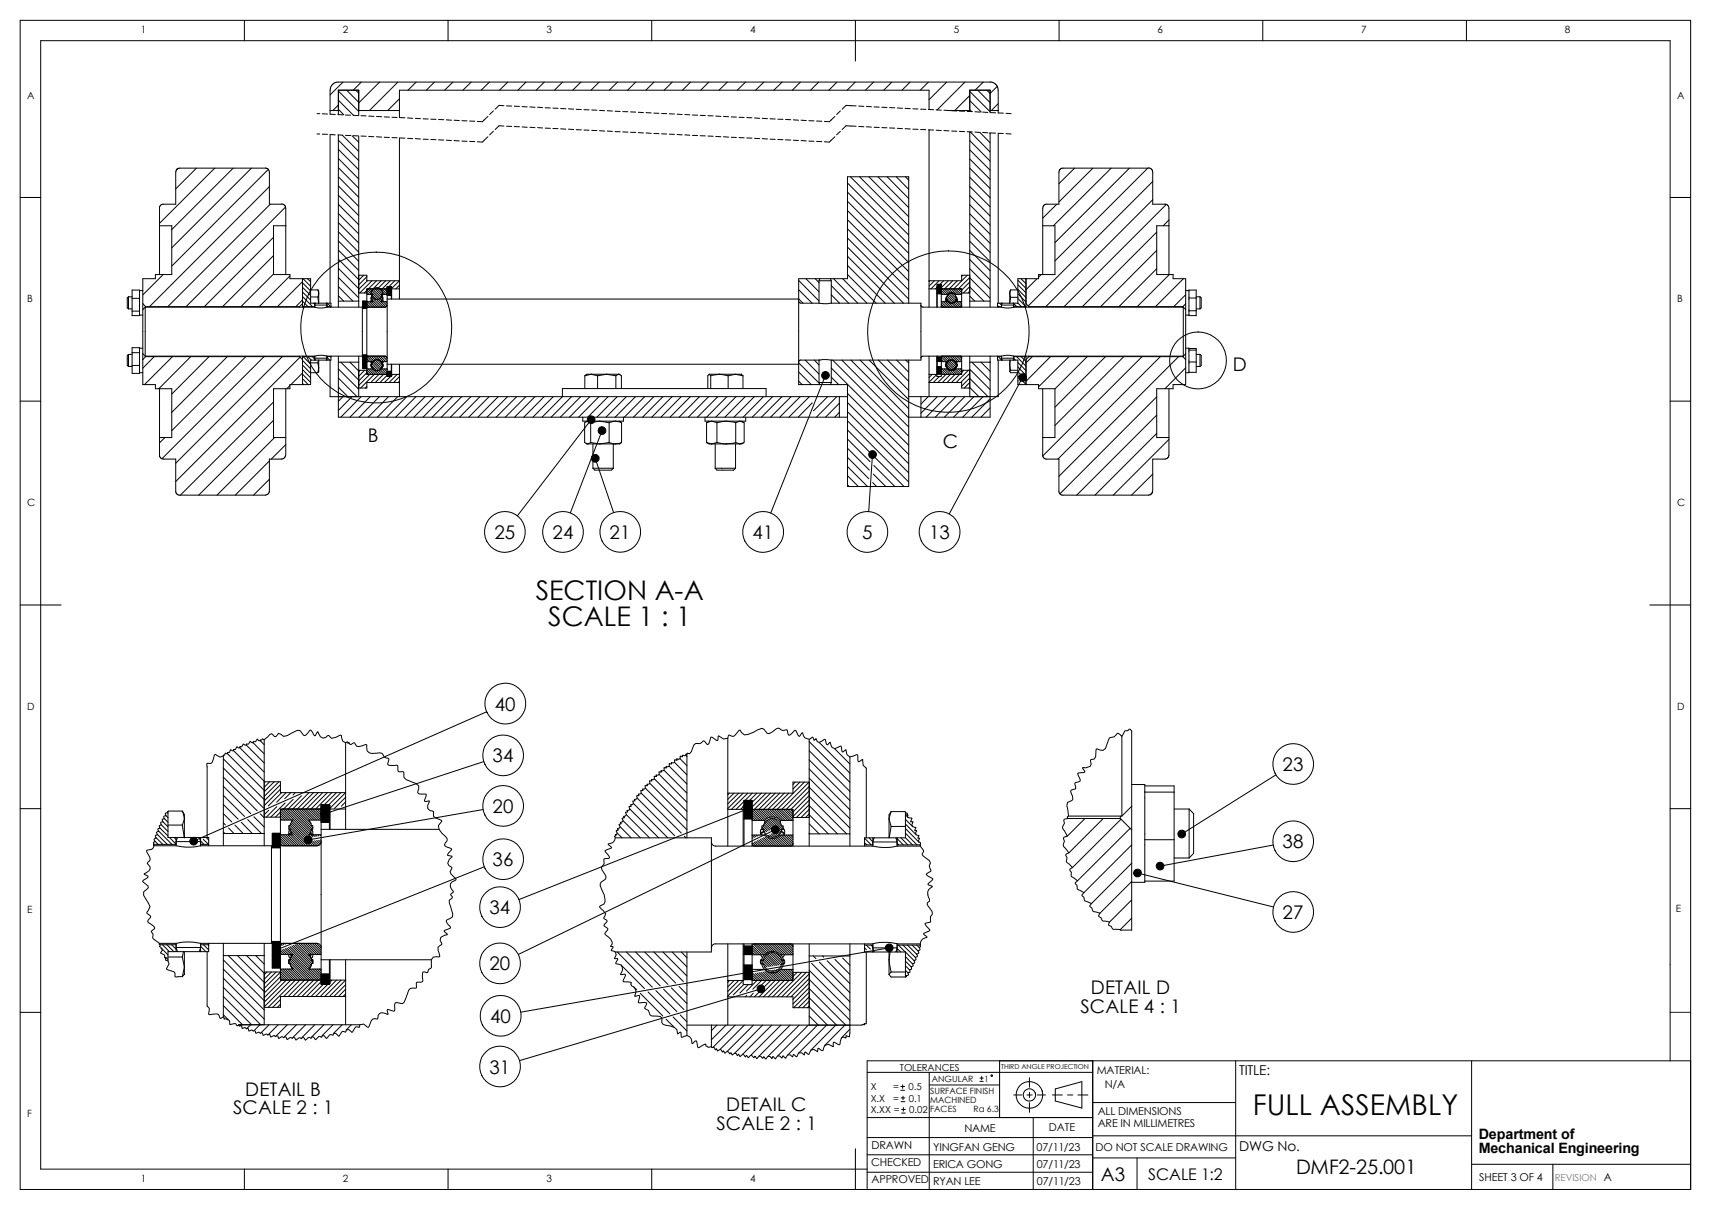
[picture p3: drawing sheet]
<svg xmlns="http://www.w3.org/2000/svg" width="420mm" height="297mm" viewBox="0 0 420 297" stroke-linecap="round" stroke-linejoin="round" font-family="sans-serif">
<defs><g id="words">
<text font-size="7" x="307.5" y="273.6">FULL ASSEMBLY</text>
<g font-size="6.6">
<text x="131.5" y="147.3">SECTION A-A</text>
<text x="134.6" y="153.7">SCALE 1 : 1</text>
</g>
<text font-size="4.9" x="318.1" y="288.3">DMF2-25.001</text>
<g font-size="4.6">
<text x="302.6" y="91.1">D</text>
<text x="90.3" y="108.6">B</text>
<text x="231.4" y="110.1">C</text>
<text x="121.4" y="132.3">25</text>
<text x="135.6" y="132.3">24</text>
<text x="149.6" y="132.3">21</text>
<text x="184.7" y="132.3">41</text>
<text x="211.6" y="132.3">5</text>
<text x="228" y="132.3">13</text>
<text x="121.5" y="174.5">40</text>
<text x="120.9" y="187.2">34</text>
<text x="314.8" y="189.3">23</text>
<text x="120.9" y="199.6">20</text>
<text x="314.8" y="208.2">38</text>
<text x="120.9" y="212.6">36</text>
<text x="120.1" y="224.4">34</text>
<text x="314.8" y="225.6">27</text>
<text x="120.1" y="238.2">20</text>
<text x="267.8" y="244.1">DETAIL D</text>
<text x="120.3" y="251.1">40</text>
<text x="265.2" y="248.6">SCALE 4 : 1</text>
<text x="120.1" y="263.5">31</text>
<text x="60.2" y="269">DETAIL B</text>
<text x="57.2" y="273.6">SCALE 2 : 1</text>
<text x="178.3" y="272.8">DETAIL C</text>
<text x="175.9" y="277.3">SCALE 2 : 1</text>
<text x="270.2" y="289.8">A3</text>
</g>
<text font-size="3.9" x="281.9" y="289.7">SCALE 1:2</text>
<g font-size="3.5">
<text x="363" y="279.6">Department of</text>
<text x="363" y="283.1">Mechanical Engineering</text>
</g>
<g font-size="3.3">
<text x="304.2" y="264">TITLE:</text>
<text x="304.2" y="282.5">DWG No.</text>
</g>
<g font-size="2.7">
<text x="269.2" y="263.5">MATERIAL:</text>
<text x="271.2" y="267">N/A</text>
<text x="269.5" y="273.7">ALL DIMENSIONS</text>
<text x="236.7" y="277.8">NAME</text>
<text x="257.5" y="277.6">DATE</text>
<text x="269.5" y="276.6">ARE IN MILLIMETRES</text>
<text x="213.9" y="286.1">CHECKED</text>
<text x="214" y="282">DRAWN</text>
<text x="229" y="286.8">ERICA GONG</text>
<text x="229.1" y="282.6">YINGFAN GENG</text>
<text x="254.4" y="282.4">07/11/23</text>
<text x="254.5" y="286.7">07/11/23</text>
<text x="268.9" y="282.5">DO NOT SCALE DRAWING</text>
<text x="214" y="290.4">APPROVED</text>
<text x="229" y="290.9">RYAN LEE</text>
<text x="254.5" y="290.8">07/11/23</text>
<text x="363.1" y="289.8">SHEET 3 OF 4</text>
</g>
<g font-size="2.5">
<text x="34.5" y="8.2">1</text>
<text x="84.2" y="8.2">2</text>
<text x="134.2" y="8.2">3</text>
<text x="184.1" y="8.2">4</text>
<text x="234.2" y="8.2">5</text>
<text x="284.1" y="8.2">6</text>
<text x="334.1" y="8.2">7</text>
<text x="384.1" y="8.2">8</text>
<text x="6.6" y="24.2">A</text>
<text x="411.6" y="24.2">A</text>
<text x="6.6" y="74.2">B</text>
<text x="411.6" y="74.2">B</text>
<text x="6.6" y="124.2">C</text>
<text x="411.6" y="124.2">C</text>
<text x="6.6" y="174.2">D</text>
<text x="411.6" y="174.2">D</text>
<text x="6.6" y="224.2">E</text>
<text x="411.4" y="223.9">E</text>
<text x="6.6" y="274.2">F</text>
<text x="34.5" y="290.2">1</text>
<text x="84.2" y="290.2">2</text>
<text x="134.2" y="290.2">3</text>
<text x="184.1" y="290.2">4</text>
</g>
<g font-size="2.4">
<text x="220.9" y="262.8">TOLERANCES</text>
<text x="213.7" y="267.6">X</text>
<text x="219.2" y="267.6">=</text>
<text x="223" y="267.6">0.5</text>
<text x="213.7" y="270.4">X.X</text>
<text x="213.7" y="273.2">X.XX =</text>
<text x="219.3" y="270.4">=</text>
<text x="223.1" y="270.4">0.1</text>
<text x="223.2" y="273.2">0.02</text>
</g>
<text font-size="2.4" fill="#808080" x="381.7" y="289.8">REVISION A</text>
<g font-size="2.1">
<text x="228.3" y="268.6">SURFACE FINISH</text>
<text x="228.7" y="265.5">ANGULAR</text>
<text x="241.6" y="265.5">1</text>
<text x="228.3" y="270.8">MACHINED</text>
<text x="228.3" y="272.9">FACES</text>
<text x="239" y="272.9">Ra 6.3</text>
</g>
<text font-size="1.7" x="245.7" y="262.5">THIRD ANGLE PROJECTION</text>
</g></defs>
<path d="M410 248.5h5" fill="none" stroke="#00f" stroke-width=".25"/>
<g fill="none" stroke="#000" stroke-width=".25">
<path d="M5 5h410v287h-410zM60 5v5M110 5v5M160 5v5M210 5v10M260 5v5M310 5v5M360 5v5M77.8 32.9h.7M77.8 27.9h.7M79.1 32.9l1.3 .1M79.1 27.9l1.3 .1"/>
<path d="M81 27.1h2.1M81 33.1v41.3M81 33l1.3 .1M82.9 28.1l1.3 .1M82.9 33.1l1.3 .1M83.1 25.8l-1.4 1.3M83.1 22.4l5 4.9M83.1 24.6l3.7 3.7M83.1 26.8l1.3 1.4M83.1 34.4l5 5M83.1 36.7l5 5M83.1 38.9l5 5"/>
<path d="M83.1 28.2v-6.1h5v6.3M83.1 33.1v40.8M84 33.2l4.1 4M84.2 20.2l-3.2 3.1M84.8 33.2l1.3 .1M84.8 28.2l1.3 .1M85.1 22.1l3 3M86.4 33.3l1.7 1.6M86.7 33.3l1.3 .1M86.7 28.3l1.3 .1M87.3 22.1l.8 .8M88.1 33.4v40.5"/>
<path d="M88.1 27.1h9.9M88.6 33.4h1.3M88.6 28.4h1.3M88.7 20.2l-2 1.9M90.5 28.5l1.3 .1M90.5 33.5l1.3 .1M92.4 28.6l1.3 .1M92.4 33.6l1.3 .1M93.2 20.2l-5.1 5.1M94.3 33.7h1.3M94.3 28.7h1.3M96.2 33.8h1.3"/>
<path d="M96.2 28.8h1.3M97.7 20.2l-7 6.9M98 24.3l-2.8 2.8M98 33.9v37M98.1 33.9h1.3M98.1 28.9h1.3M100 34h1.3M100 29h1.3M101.9 29l1.3 .1M101.9 34l1.3 .1M102.2 20.2l-2 1.9M103.8 34.2h1.3"/>
<path d="M103.8 29.2h1.3M105.7 34.2l1.3 .1M105.7 29.3h1.3M106.6 20.2l-2 1.9M107.7 34.3l1.2 .1M107.7 29.3l1.2 .1M109.6 34.4l1.2 .1M109.6 29.4l1.2 .1M111.2 20.2l-2.1 1.9M111.5 29.5l1.2 .1M111.5 34.5l1.2 .1M113.4 34.6l1.2 .1"/>
<path d="M113.4 29.6l1.2 .1M115.3 34.7l1.2 .1M115.3 29.7l1.2 .1M115.7 20.2l-2.1 1.9M117.2 29.8l1.2 .1M119.8 33.6l-1.4 1.2h-1.2M119.8 28.6l-1.4 1.2M120.1 20.2l-2 1.9M121.1 32.2l-.9 .9M121.1 27.2l-.9 .9M122.5 30.9h1.2M122.5 30.9l-1 .9"/>
<path d="M122.5 25.9l1.2 .1M122.5 25.9l-1 .9M124.3 31h1.3M124.3 26h1.3M124.6 20.2l-2 1.9M126.2 31.1h1.3M126.2 26.1h1.3M128.1 31.2h1.3M128.1 26.2h1.3M129.1 20.2l-2 1.9M130 31.2l1.3 .1M130 26.2l1.3 .1"/>
<path d="M132 31.3l1.2 .1M132 26.3l1.2 .1M133.6 20.2l-2 1.9M133.8 31.5h1.3M133.8 26.5h1.3M135.7 31.5l1.3 .1M135.7 26.5l1.3 .1M137.6 31.6l1.3 .1M137.6 26.6l1.3 .1M138.1 20.2l-2 1.9M139.5 31.7l1.3 .1M139.5 26.7l1.3 .1"/>
<path d="M141.4 31.8l1.3 .1M141.4 26.8l1.3 .1M142.6 20.2l-2 1.9M143.3 31.9l1.3 .1M143.3 26.9l1.3 .1M145.2 32h1.3M145.2 27l1.3 .1M147.1 20.2l-2 1.9M147.2 32.1l1.2 .1M147.2 27.1l1.2 .1M149.1 32.2l1.2 .1M149.1 27.2l1.2 .1"/>
<path d="M151 32.3h1.2M151 27.3h1.2M151.6 20.2l-2 1.9M152.9 32.4h1.2M152.9 27.4h1.2M154.8 32.5h1.2M154.8 27.5h1.2M156 20.2l-1.9 1.9M156.7 32.6h1.2M156.7 27.6h1.2M158.6 32.6l1.3 .1M158.6 27.6l1.3 .1"/>
<path d="M160.5 32.8h1.3M160.5 27.8h1.3M160.5 20.2l-2 1.9M162.4 32.9h1.3M162.4 27.9h1.3M164.3 32.9l1.3 .1M164.3 27.9l1.3 .1M165 20.2l-2 1.9M166.2 28l1.3 .1M166.2 33l1.3 .1M168.1 28.1l1.2 .1M168.1 33.1l1.2 .1"/>
<path d="M169.5 20.2l-2 1.9M170 33.2l1.2 .1M170 28.2l1.2 .1M171.9 33.3l1.2 .1M171.9 28.3l1.2 .1M173.8 33.4h1.2M173.8 28.4h1.2M174 20.2l-2 1.9M175.7 33.5l1.3 .1M175.7 28.5l1.3 .1M177.6 28.6l1.3 .1M177.6 33.6l1.3 .1"/>
<path d="M178.5 20.2l-2 1.9M179.5 33.7h1.3M179.5 28.7h1.3M181.4 33.8h1.3M181.4 28.8h1.3M183 20.2l-2 1.9M183.3 33.9h1.3M183.3 28.9h1.3M185.2 34h1.3M185.2 29h1.3M187.1 29l1.3 .1M187.1 34l1.3 .1"/>
<path d="M187.5 20.2l-2 1.9M189 34.2h1.3M189 29.2h1.3M190.9 34.2l1.3 .1M190.9 29.3h1.3M192 20.2l-2.1 1.9M192.8 34.3l1.3 .1M192.8 29.3l1.3 .1M194.7 34.4l1.3 .1M194.7 29.4l1.3 .1M196.5 20.2l-2 1.9M196.6 29.5l1.3 .1"/>
<path d="M196.6 34.5l1.3 .1M198.5 34.6l1.3 .1M198.5 29.6l1.3 .1M200.4 34.7l1.3 .1M200.4 29.7l1.3 .1M201 20.2l-2 1.9M202.4 29.8l1.2 .1M204.9 33.6l-1.3 1.2h-1.2M204.9 28.6l-1.3 1.2M205.4 20.2l-1.9 1.9M206.3 32.2l-.9 .9M206.3 27.2l-.9 .9"/>
<path d="M207.6 30.9l2.5 .1M207.6 30.9l-.9 .9M207.6 25.9l2.5 .1M207.6 25.9l-.9 .9M209.9 20.2l-2 1.9M210.8 31l1.2 .1M210.8 26l1.2 .1M212.7 31.1l1.2 .1M212.7 26.1l1.2 .1M214.4 20.2l-2 1.9M214.5 31.2l1.3 .1M214.5 26.2l1.3 .1"/>
<path d="M216.5 31.3l1.2 .1M216.5 26.3l1.2 .1M218.4 31.4l1.2 .1M218.4 26.4l1.2 .1M218.9 20.2l-2 1.9M220.3 31.5l1.2 .1M220.3 26.5l1.2 .1M222.2 31.6l1.2 .1M222.2 26.6l1.2 .1M223.4 20.2l-2 1.9M224.1 31.7h1.2M224.1 26.7l1.2 .1"/>
<path d="M226 31.8h1.2M226 26.8h1.2M227.9 20.2l-2 1.9M227.9 31.9h1.3M227.9 26.9h1.3M228 26.9v-4.8h-130v6.8M228 31.9v39M229.8 32h1.3M229.8 27l1.3 .1M231.7 27.1h6.3M231.7 32l1.3 .1M232.4 20.2l-4.4 4.3"/>
<path d="M233.6 32.2h1.3M233.6 27.2h1.3M235.5 32.3h1.3M235.5 27.3h1.3M236.9 20.2l-6.9 6.8M237.4 32.3l1.3 .1M237.4 27.3l1.3 .1M238 23.5l-3.6 3.6M238 22.4l5 5M238 24.7l2.9 2.8M238 26.9l.5 .5M238 34.5l5 5"/>
<path d="M238 36.8l5 5M238 39l5 5M238 27.4v-5.3h5v5.5M238 32.4v41.5M238.2 32.4l4.8 4.9M239.3 32.4l1.2 .1 2.5 2.6M239.3 27.4l1.3 .1M240 22.1l3 3.1M241.2 32.5l1.3 .1M241.2 27.5l1.3 .1M241.3 20.2l-1.9 1.9M242.9 32.6l.1 .2"/>
<path d="M243 32.6v41.3M243 27.1h2M243.1 32.6l1.3 .1M243.1 27.6l1.3 .1M244.8 21.2l-1.8 1.7-.8-.8M245 25.4l-1.7 1.7M246.3 27.8l-1.3-.1v-6l-.5-1-1.1-.5h-160.8l-1.1 .6-.3 .6-.2 .7v5.9l1.3 .1M246.3 32.8l-1.3-.1v41.7M246.9 32.8l1.3 .1M246.9 27.8l1.3 .1M5 48.5h5M39.2 55.4h3v12h-4.1v1h-3v6.1"/>
<path d="M39.2 51.1v4.3M39.2 55.4v12M43.6 41.4l-.3 .3M48.2 41.3l-5.1 5.1M52.7 41.3l-13.5 13.5M57.2 41.3l-15 15M61.7 41.3l-19.5 19.5M65.2 41.2l.7 .4 .2 .6v7.9h3M65.2 41.3h-21.5l-.4 .4-.2 .5v7.9h-3.3l-.5 .4-.2 .6M65.9 41.6l-23.7 23.7M66.1 45.8l-29.4 29.5M66.3 50.1l-25.1 25.2"/>
<path d="M67.1 58.3l-16.9 17M69.1 50l.6 .2 .4 .6v4.6M70.1 50.8l-24.4 24.5M70.1 55.3l-.1 .1M70.1 55.4h-3v12h4.1v1h5v6h1.1M70.1 55.4v12M83.1 59.1l5 5M83.1 41.1l5 5.1M83.1 43.4l5 5M83.1 45.6l5 5.1M83.1 47.9l5 5M83.1 50.2l5 5"/>
<path d="M83.1 52.4l5 5M83.1 54.7l5 4.9M83.1 56.9l5 5M208 44.9l15.1 15M208 47.2l15.1 15M208 49.4l15.1 15M208 51.7l15.1 15M208 53.9l15.1 15M208 56.2l15.1 15M208 58.4l15.1 15M208.7 43.4l14.4 14.3M211 43.4l12.1 12.1"/>
<path d="M213.3 43.4l9.8 9.8M215.5 43.4l7.6 7.6M217.8 43.4l5.3 5.3M220 43.4l3.1 3.1M222.2 43.4l.9 .8M238 54.7l5 5M238 57l5 5M238 41.3l5 5M238 43.5l5 5M238 45.8l5 5M238 48l5 5M238 50.2l5 5"/>
<path d="M238 52.5l5 5M238 59.2l5 5M255.9 55.4h3.1v12h-4.1v1h-5v6h-1.1M255.9 55.4v12M259.4 50.1l-3.5 3.5M263.8 41.3l-3.9 3.8M268.3 41.3l-8.4 8.3M272.8 41.3l-14.2 14.1M277.2 41.3l-18.2 18.3M281.7 41.3l-22.7 22.8M281.9 41.2l.9 .5 .2 .5v7.9h3M281.9 41.3l-21.5 .1-.3 .3-.2 .5v7.9h-3.2l-.5 .4-.3 .6v4.3"/>
<path d="M283 49l-26.3 26.3M283 44.5l-30.6 30.6M283.9 57l-18.2 18.3M286 50.1l.6 .2 .3 .5v4.6M286.3 50.2l-25.1 25.1M286.9 55.4v12M286.9 54l-1.4 1.4M286.9 55.4h-3v12h4.1v1h3v6.1M410 48.5h5M31.5 72.9l-.3 .4v2.3l.3 .2M31.5 72.9v2.9M31.5 72.9h.9"/>
<path d="M31.5 75.8h.9M32.4 71.2h1.8v6.3h-1.8zM32.4 73.2h1.8M32.4 76.4h1.8M34.2 77.3h.9M34.2 71.3h.9M35.1 74.5v1.5M35.1 74.5l.6 .8M35.1 76v10.8M35.6 75.4v12M35.6 75.4l-.5 .6M35.6 75.4h41.7"/>
<path d="M35.7 75.3v.1M35.7 75.3h37.8M40 67.4l-4.9 5M67.1 67.3l-8 8M67.1 62.7l-12.4 12.6M71.2 67.7l-7.6 7.6M73.5 75.3v.1M74.3 75.3v.1M74.3 73.6l-1.7 1.7M74.3 69.1l-6.2 6.2M74.3 69.4l1.9 2M74.3 70.5l1.9 2"/>
<path d="M74.3 71.7l1.9 2M74.3 72.8l2.4 2.5M74.3 73.9l1.3 1.4M74.3 75l.2 .3M74.3 75.3h3M74.3 68.4v6.9M74.3 74.5l-.8 .8M74.4 68.4l1.8 1.9M75.5 68.4l.7 .8M76.2 72.9h1.8M76.2 71.2h1.8M77 74.4l.3 .3"/>
<path d="M77.3 74.4h.1M77.3 74.4v1M77.3 75.4a5.1 5.1 0 0 0 2.9 0M77.4 74.4l-.1 .5h3l-.2-.5M77.4 74.4h2.7M78 71.2l.2 .8M78 71.2h.1M78.1 71.2l.1 .8M78.2 72l-.2 .9M78.2 72v2.4l-.2-1.5M80.1 74.4h.2M80.3 74.4v1h8.6v12h-8.6v1"/>
<path d="M80.3 74.4h.9v.9M80.3 75.3h.9M80.3 74.4l.9 .9M81.2 75.3v.1M83.1 73.9v1.5M83.1 61.4l5 5M83.1 63.6l5 5M83.1 68.1l5 5M83.1 65.9l5 5M83.1 70.4l3.5 3.5M83.1 72.6l1.3 1.3M83.1 73.9h5"/>
<path d="M88.1 73.9v1.5M88.1 67.6h1.9v1.3h8l-1.9 1.9M88.1 71.9h1.9M88.1 67.6v.1M88.9 75.6h.2M89.3 67.6l-1.2 1.2M90 72.3v1.6M90 72.3h1.6l-.4 .6M90 71.3l-.6 .6M90 71.8l.6 .5M90 74.5l.9 .9M90 67.9l-1.9 2"/>
<path d="M90 73.9v1.5M90 73.9h-1v1.7M90 75.6h-.9M90 75.1l.3 .3zM90 75.4v12M90.1 74l1.4 1.4M90.2 68.9l-2.1 2.1M90.7 74l1.3 1.4M90.9 70.9l3.1 3.2M91.1 73.4h.1zM91.1 73.3v.1M91.1 72.3l-1.1-1.1 .2-.3 4.6 4.5"/>
<path d="M91.2 73.4l-.1 .6M91.2 72.9l-.1 .1v.4M91.2 72.9l2.5 2.5M91.2 73.3l.4 .7h-1.6M91.3 73.5l1.8 1.9M91.3 68.9l-3 3M91.4 73.8l-.3 .3M91.4 72.5l2.9 2.9M91.4 73.8l-.2 .2 1.4 1.4M91.4 70.9l2.5 2.5M92 70.9l1.8 1.8M92.4 68.9l-2 2"/>
<path d="M92.6 70.9l1.3 1.4M93.1 70.9l1.4 1.4M93.6 68.9l-2 2M93.7 73.8l.2 .2M93.7 70.9l1.3 1.4h-1.5l.3 .6h.2v.5M93.9 73.4l.1 .3M93.9 73.4h.1M93.9 73.4l-.4 .6h1.5M94 73.4h-.1M94 73.7v.3M94.1 74l.9 1.1M94.3 70.9l.7 .8"/>
<path d="M94.6 74l.4 .5M94.7 68.9l-2 2M94.7 70.9l.3 .3M94.8 70.9l.2 .2M95 72.5v.9M95 70.8l-.1 .1M95 73.4h101M95 70.9h-5v1.4M95 72.5h1.1M95 74.9l-.5 .5h-4.5M95 73.4v16M95.2 70.4l-.2 .1"/>
<path d="M95.8 68.9l-2 2M96.1 70.4v.5M96.1 72.5v.9M96.1 70.4h-1.1v2.1M96.1 70.4v2.1M96.1 70.9v2.5M96.1 70.9h1.9M96.9 68.9l-1.5 1.5M98 70.9v2.5M98 70l-.8 .9M196 68.8l5 5.1M196 71.1l3.3 3.3"/>
<path d="M196 73.4l1.1 1M196 73.4v16M196 73.9l.2 .4 .4 .1h4.4M197.8 68.4l3.2 3.2M200.1 68.4l.9 1M201 68.9v5.5M201 68.9h3M201 74.4l1.2 .1 1.8-.1M201.2 68.4h2.7M201.2 68.4l-.2 .5M201.2 68.4h-5.2v5M203.9 68.4l.1 .5"/>
<path d="M203.9 68.4h4.1v-25h15.1v31M204 74.4h22.1v14h-22.1M204 70.1l4.3 4.3M204 72.3l2.1 2.1M204 68.9v5.5M204.6 68.4l6 6M206.8 68.4l6 6M208 60.7l13.8 13.7M208 62.9l11.5 11.5M208 65.2l9.3 9.2M208 67.4l7.1 7M228 70.9h2"/>
<path d="M228 70.9v4.5M228.3 68.9l-.3 .2M229.4 68.9l-1.4 1.3M230 70.9v4.5M230 70.6l-.4 .3M230 72.1v3.3M230 72.1v-2.3h1.1v2.5M230 72.1h1.1M230.5 68.9l-2 2M231.1 70.5l-1.1-.1v.5M231.1 72.3v1.7M231.1 75.1v.3"/>
<path d="M231.1 74.7l.7 .7M231.1 71.9l.3 .4M231.1 71.3l.9 1M231.1 74.1l1.2 1.3M231.1 74v1.1M231.1 70.9h5v1.4M231.1 72.3h1.5M231.1 74h1.5M231.1 75.1l.3 .3M231.1 75.3v.1M231.2 70.9l1.4 1.4M231.4 70.9l-.3 .3"/>
<path d="M231.6 74l1.3 1.4M231.6 68.9l-1.5 1.5M231.8 70.9l1.1 1.1M232.1 74l1.4 1.4M232.2 74h.1M232.2 74l.3-.3-.4 .1 .1 .2M232.2 73.4h.2M232.2 73.1l1.3 1.2M232.3 73.3l-.2 .1v.6M232.3 70.9l1 .9M232.4 73.4l.4 .7 .6 .2 .9-.2 .4-.7M232.5 72.7l1.5 1.6"/>
<path d="M232.6 72.3v.3M232.7 72.4l1.6 1.6M232.7 68.9l-1.6 1.7M232.9 70.9l.9 1M233 74.3l1 1.1M233 72.2l1.6 1.5M233.5 70.9l1.3 1.4M233.5 72.1l1.3 1.3M233.7 74.5l.9 .9M233.8 68.9l-1.9 2M234 70.9l1.4 1.4M234.1 74.4l1.1 1"/>
<path d="M234.4 74.1l1.3 1.3M234.5 72.2l-.5-.3-.6-.1-.8 .5M234.6 73.7l.3 .1v.2M234.6 70.9l1.3 1.4M234.6 73.6l.3 .1v.3M234.7 72.9l.2 .1-.1 .4M234.7 72.9l-.5-.7-.9-.2-.6 .3-.5 .7v.4M234.7 73.4h.1M234.8 73.2l.2 .2v.6M234.8 73.4h-.1M234.9 74l1.2 1.2M235 68.9l-2 2"/>
<path d="M235.2 70.9l.9 .9M235.5 74l.6 .6M235.7 70.9l.4 .3M236.1 75.1l-.3 .3M236.1 72.3h-1.6v.3M236.1 72.3v1.7M236.1 75.1v.3M236.1 74h-1.6l-.9 .5-.6-.1-.5-.4M236.1 74v1.1M236.1 71.9h1.9M236.3 67.6l-.2 .3M237.4 67.6l-3.3 3.3"/>
<path d="M238 73.9v1.5M238 69.2l-1.9 2-.3-.3M238 63.7l5 5M238 68.2l5 5M238 61.5l5 5M238 66l5 5M238 70.4l3.5 3.5M238 72.7l1.3 1.2M238 68.1l-2.8 2.8M238 70.4l-1.5 1.5M238 71.5l-.4 .4M238 73.9h5"/>
<path d="M238 67.6h-1.9v1.3h-8.1M243 73.9v1.5M244.9 75.3v.1M244.9 75l.2 .3M244.9 75.3h.9M245.4 74.4l.4 .5M245.8 74.4v1h-19.3l-.4-.2-.1-.3M245.8 74.4h.2M245.8 74.4h-.9v.9M245.9 75.4h-.1a5.3 5.3 0 0 0 3 0M246 74.4h2.7M246 74.4l-.2 .5"/>
<path d="M247.9 72.1v2.3l.2-1.4M247.9 72.1l.2 .9M248.1 71.2l-.2 .9M248.1 73h1.8M248.1 71.2h1.8M248.7 74.4h.1M248.7 74.4l.1 .5h-3M248.8 74.5l.8 .8M248.8 74.4v1M248.8 75.4h41.6M248.8 75.3h3M249.9 68.8l1.9 2"/>
<path d="M249.9 69.9l1.9 2M249.9 71l1.9 2M249.9 72.1l1.9 2M249.9 73.3l1.9 2M249.9 74.4l.8 .9M250.6 68.4l1.2 1.2M251.7 68.4l.1 .1M251.8 75.3v.1M251.8 68.4v6.9M251.8 74.5l.8 .8M252.6 75.3v.1M252.6 75.3h37.8"/>
<path d="M254.6 68.4l-2.8 2.7M255.6 67.4l-.7 .6M283.9 66l-9.2 9.3M283.9 61.5l-13.7 13.8M287 67.4l-7.9 7.9M290.4 75.3v.1M290.4 75.4l.6 .6M290.4 75.4v12M290.5 68.4l-6.9 6.9M291 74.5v1.5M291 76v10.8M291 72.3l-2.9 3"/>
<path d="M291 77.3h.8M291 71.3h.8M291 74.5l-.6 .8M291.8 71.2h1.8v6.3h-1.8zM291.8 73.2h1.8M291.8 76.3h1.8M293.6 72.9h1M293.6 75.8h1M294.6 72.9a.77 .77 0 0 1 .3 .9v1a.9 .9 0 0 1-.3 1M294.6 72.9v2.9M5 98.5h5M31.5 87a.93 .93 0 0 0-.3 1.1v1.6l.3 .3"/>
<path d="M31.5 87v3M31.5 87h.9M31.5 90h.9M32.4 86.6h1.8M32.4 89.7h1.8M34.2 85.5v1.5M34.2 85.5v-.2h-1.8v6.4h1.8v-4.7M34.2 91.5h.9M34.2 85.5h.9M35.1 86.8v1.5M35.1 86.8l.5 .6M35.1 88.3v6.1h3v1h4.1v12h-3"/>
<path d="M35.6 87.4h41.7M35.7 87.4v.1M35.7 87.5h37.8M35.7 87.5l-.6 .8M37.8 87.5l-2.7 2.9M39.2 95.4v12M42.3 87.5l-6.8 6.9M46.8 87.5l-7.8 7.9M51.3 87.5l-9.1 9.2M55.8 87.5l-13.6 13.7M60.3 87.5l-18.1 18.2M64.8 87.5l-25 25.1"/>
<path d="M67.1 98.7l-22.8 22.8M69.3 87.5l-26.2 26.2M70.1 95.4v12M71.2 94.7l-.8 .7M73.5 87.4v.1M73.5 87.5l.8 .8M73.7 87.7l-30.6 30.5M74.3 87.4v.1M74.3 91.6l-2.9 2.8M74.3 88.5l1.9 2M74.3 89.6l1.9 2M74.3 90.7l1.9 2.1"/>
<path d="M74.3 91.9l1.9 2M74.3 93l1.3 1.4M74.3 94.1l.2 .3M74.3 87.5h3M74.3 87.5v6.9M74.4 87.5l1.8 1.9M75.6 87.5l.8 .9M76.2 91.5h1.8M76.2 89.1h1.8M76.7 87.5l.6 .6M77.3 88.4h.1M77.3 87.4v1"/>
<path d="M77.3 88.4h-1.1v6h-5v1h-4.1v12h3M77.3 87.4a5.3 5.3 0 0 1 3 0h-.1M77.4 88.4l-.1-.5h3l-.2 .5M77.4 88.4h2.7M78 89.1l.2 1.2M78.1 88.3l-.1 .8M78.2 90.3l-.2 1.2M78.2 88.4v1.9M78.2 90.3v.9l-.2 .3M80.1 88.4h.2M80.3 87.8l.6 .6M80.3 87.5h.9"/>
<path d="M81 88.4v9h127M81.2 87.5v.1M81.2 87.4v.1M81.2 87.5v.9h-.9M83.1 87.4v1.5M83.1 90.6l5 4.9M83.1 95l2.3 2.4M83.1 92.8l4.5 4.6M83.1 97.3v.1M83.1 88.9h5M83.1 88.9v13.5h124.9M83.7 88.9l4.4 4.4"/>
<path d="M84.2 97.4l-1.1 1.1M85.9 88.9l2.2 2.2M86.4 97.4l-3.3 3.4M88.1 87.4v1.5M88.1 88.9v8.5M88.1 90.9h1.9M88.4 90.9l-.3 .3M88.6 97.4l-4.9 5M89 90.3h1M89 87.2v3.1M89 90.3v.2h1M89.1 87.2h-.2"/>
<path d="M89.1 87.2h.9M89.5 90.9l-1.4 1.5M90 88l.8 .8M90 88.6l.2 .2M90 90.8l1.1 1.1M90 91.4l.6 .5M90 91.5l-1.9 2M90 94.9l-.3 .3M90 87.4h4.5M90 87.4v2.9M90 90.5v1.4h5M90 90.6h1.6"/>
<path d="M90 88.8h1.6M90 90.3v.2M90 91.6l.3 .3M90.1 87.5l1.3 1.3M90.3 90.6l1.4 1.3M90.3 87.4l-.3 .3M90.6 87.4l3 3.1M90.8 91.9l-2.7 2.7M90.9 97.4l-5 5M90.9 90.6l1.3 1.3M91.1 89.4v.5h.1M91.1 88.8l.2 .5"/>
<path d="M91.1 89.6l2.3 2.3M91.1 89.5v.4M91.1 87.4l2.7 2.7M91.1 89.5h.1M91.2 88.8l.2 .1M91.2 89.9l.3 .6M91.2 89.5h.1M91.2 89.4l-.1 .1M91.2 89.4v.5M91.2 89.9l.3 .7M91.2 89.8l.4 .8M91.3 89.2l2.6 2.7"/>
<path d="M91.3 89.2l-.1 .2M91.3 88.8l3.2 3.1M91.5 90.6l1.3 1.3M91.5 88.7l-.3 .8M91.5 88.8l-.3 .6M91.5 90.6l.4 .3a1.31 1.31 0 0 0 1.6-.3M91.6 90.6h.1M91.7 87.4l2.3 2.3M91.9 91.9l-3.4 3.3M92.2 87.4l1.4 1.4M92.8 87.4l1.3 1.4M93 91.9l-2 2"/>
<path d="M93.1 97.4l-5 5M93.3 87.4l1.4 1.4M93.5 90.6h1.5M93.6 88.7l.3 .7M93.6 88.8a1.34 1.34 0 0 0-2.3 .4M93.6 88.8v.1M93.6 90.5l-.1 .1M93.6 88.9l.3 .5M93.7 90.6l1.3 1.2M93.8 88.8l-.2 .1M93.9 89.4v.1M93.9 89.4l.1 .1"/>
<path d="M93.9 89.5h.1M93.9 89.4v.6l-.3 .5M93.9 89.9l-.3 .7M93.9 88.8l-.3 .1M93.9 87.4l1.1 1.1M94 89.9h.1M94 89l-.2 .2M94 89.9h-.2l-.3 .7M94 89.5v.4M94 88.8v.2M94.1 91.9l-2 2M94.3 90.6l.7 .7"/>
<path d="M94.5 87.4l.5 .6M94.5 87.4l.4 .2 .1 .3M94.8 90.6l.2 .2M95 91.6l-.3 .3M95 89.4v1.2M95 88.8h-1.5l.3 .7M95 92.1l-1.7 1.8M95 89.4h101M95 90.6v1.8h1.1M95 91.1h1.1M95 92.3l.2 .1M95.4 97.4l-5 5"/>
<path d="M95.9 92.4l-1.5 1.5M96.1 89.4v1.7M96.1 91.1v1.3M96.1 91.9v.5M96.1 89.4v2.5M96.1 91.9h1.9M96.4 91.9l-.3 .2M97.5 91.9l-2 2M97.6 97.4l-5 5M98 89.4v2.5M98 92.5l-1.4 1.4M98 93.6l-.3 .3"/>
<path d="M98 91.9v5.5M98 93.9h-8v1.3h-1.9M99.9 97.4l-5 5M102.1 97.4l-5 5M104.4 97.4l-5 5M106.6 97.4l-5 5M108.8 97.4l-5 5M111.1 97.4l-5 5M113.3 97.4l-5 5M115.6 97.4l-5 5M117.8 97.4l-5 5M120.1 97.4l-5 5"/>
<path d="M122.3 97.4l-5 5M124.6 97.4l-5.1 5M126.8 97.4l-5 5M129.1 97.4l-5.1 5M131.3 97.4l-5 5M133.6 97.4l-5 5M135.8 97.4l-5 5M140.3 97.4l-5 5M142.5 97.4l-5 5M143.6 92.2v3.2M143.8 92l-.2 .2M144.8 97.4l-5 5"/>
<path d="M145.1 91.9l1.6 .3M145.1 91.9l-1.3 .1M145.1 91.9l-1.5 .3M145.1 91.9h3.8M146.7 92.2v3.2M147 97.4l-5 5M148.9 91.9h2.9M148.9 91.9l2.3 .3M148.9 91.9l-2.2 .3M149.3 97.4l-5 5M151.2 92.2v3.2M151.5 97.4l-5 5"/>
<path d="M151.8 91.9l-.6 .3M151.8 91.9l.7 .3v3.2M151.8 91.9l.4 .1M153.8 97.4l-5 5M156 97.4l-5 5M158.2 97.4l-5 5M160.5 97.4l-5 5M162.7 97.4l-5 5M165 97.4l-5 5M167.2 97.4l-5 5M169.5 97.4l-5 5M171.7 97.4l-5 5"/>
<path d="M173.9 97.4l-4.9 5M174.1 91.9l.4 .3M174.1 91.9l-.4 .3v3.2M174.1 91.9h2.5M174.5 92.2v3.2M176.2 97.4l-5 5M176.6 91.9l2.1 .3M176.6 91.9l-2.1 .3M176.6 91.9h4M178.4 97.4l-5 5M178.7 92.2v3.2M180.6 91.9h1.4l.4 .3"/>
<path d="M180.6 91.9l1.8 .3M180.6 91.9l-1.9 .3M180.7 97.4l-5 5M182.4 92.2v3.2M182.9 97.4l-5 5M185.2 97.4l-5 5M187.4 97.4l-5 5M188 97.4v-2h-50v2l-4.9 5M189.7 97.4l-5 5M191.9 97.4l-5 5M194.2 97.4l-5.1 5M196 89.1l5.1 5"/>
<path d="M196 91.3l3.1 3.1M196 93.6l.9 .8M196 89.4v5h5.2M196 88.9l.1-.3 .5-.3 4.4 .1v5.5M196.4 97.4l-5 5M197.7 88.4l3.3 3.4M198.7 97.4l-5.1 5M199.4 98.9l-3.5 3.5M199.9 88.4l1.1 1.2M201 93.9l.2 .5M201 93.9h3M201.1 88.4l.8-.1 2.1 .1"/>
<path d="M201.2 94.4h2.7M202.6 92.2l-13.4 33.7M203.2 97.4l-3.5 3.4M204 90.3l19.1 19M204 92.6l1.9 1.8M204 88.4v5.5M204 93.9l-.1 .5M204.4 88.4l18.7 18.7M205.4 97.4l-5 5M206 99l-3.4 3.4M206 97.4v5M206.6 88.4l16.5 16.4"/>
<path d="M208 96.6l15.1 14.9M208 98.8l15.1 15M208.9 88.4l14.2 14.2M211.1 88.4l12 11.9M213.4 88.4l9.7 9.7M215.6 88.4l7.5 7.4M217.8 88.4l5.3 5.2M220.1 88.4l3 3M222.3 88.4l.8 .7M223.1 88.4v31h-15.1v-25h-4.1M226.1 97.4v5M226.1 87.9v-.3l.4-.2h19.3v1"/>
<path d="M227.8 97.4l-1.7 1.8M228 91.9v5.5M228 91.9h2M228 93.9h8.1v1.3h1.9M228 87.4v4.5M228.8 91.9l-.8 .8M230 87.4v4.5M230 91.9l-2 1.9M230 90v1.8h1.1M230 87.4v1.3M230 90h1.1M230 88.7h1.1"/>
<path d="M230 87.7h1.1M230 88.7v1.3M230.1 97.4l-4 4M230.6 92.4l-1.5 1.5M231.1 88.8h1.5l.6-.5h.7l.7 .4 .3 .7-.2 .1M231.1 90v2.3l-1.1 .1v-.5M231.1 87.4v.3M231.1 87.6l1.1 1.2M231.1 91.5l.3 .4M231.1 90.9l.9 1M231.1 88.1l.5 .7M231.1 88.7v.1"/>
<path d="M231.1 87.7v1.1M231.1 90.6h1.5M231.1 88.8v1.2M231.1 91.6l.3 .3M231.2 90.6l1.4 1.3M231.4 87.4l-.3 .3M231.4 87.4l1.3 1.2M231.8 90.6l1.3 1.3M232 87.4l1 1M232.1 88.8l.2 .3M232.1 89.8l.2 .1M232.1 89.4h.1"/>
<path d="M232.2 89.9l.3 .7 .7 .3h.7l.6-.3M232.2 91.9l-2 2M232.2 89.5l.1 .4M232.2 89.5l-.1-.1v.5M232.2 89.5h.2M232.3 89.9h.1M232.3 97.4l-5 5M232.3 89.5l1.4 1.3M232.3 90.6l1.4 1.3M232.4 89.8l.4 .7 .5 .2 .8-.1 .5-.7h.2M232.4 89.5l.2-.6 .8-.5 .9 .3 .4 .8M232.5 88.8l-.3 .5 .2 .2"/>
<path d="M232.5 90.5l.1 .1M232.5 89.1l1.6 1.5M232.5 90.2l.5 .4M232.6 90.6h.1M232.6 90.6a1.39 1.39 0 0 0 1.9 0M232.6 87.4l.9 .9M232.8 88.8l1.6 1.6M233.1 88.6l1.5 1.4M233.1 87.4l1.1 1.1M233.3 91l1 .9M233.3 91.9l-2 2M233.6 88.5l1.3 1.2"/>
<path d="M233.7 87.4l1.3 1.4M233.8 90.9l1 1M234.2 90.8l1.2 1.1M234.2 87.4l1.4 1.4M234.4 91.9l-1.9 2M234.5 90.6h1.6M234.5 90.5v.1M234.5 90.6h.1M234.6 97.4l-5 5M234.6 90.6l1.3 1.3M234.6 88.8h1.5M234.7 89.5h.1"/>
<path d="M234.8 89.5l.2-.1v.5h-.2M234.8 87.4l1.3 1.2M234.8 89.3l.1 .1M234.8 89.5v.3M234.9 89.9l-.4 .7M235 88.8l-.3 .3M235.2 90.6l.9 .8 .5-.5M235.4 87.4l.7 .7M235.5 91.9l-1.9 2M235.7 90.6l.4 .3h1.9M235.8 87.4l.3 .3M236.1 91.6l-.3 .3"/>
<path d="M236.1 88.8v1.8M236.1 87.4v.3M236.1 90.6v1.3h-5M236.1 87.7v1.1M236.8 97.4l-5 5M237.7 90.9l-3 3M238 87.4v1.5M238 90.6l5 5M238 92.9l4.5 4.5M238 88.9h5.1M238 95.1l2.3 2.3M238 91.7l-2.2 2.2"/>
<path d="M238 92.8l-1.9 2M238 93.9l-1.3 1.3M238 95l-.2 .2M238 88.9v8.5M238.5 88.9l4.5 4.5M239.1 97.4l-5 5M240.8 88.9l2.2 2.2M241.3 97.4l-5 5M243 87.4v15h-19.9M243 97.9l-4.5 4.5M244.9 87.4v.1M244.9 87.5v.9h.9"/>
<path d="M244.9 87.5h.9M245 88.4v9h-21.9M245.1 87.5l.7 .8M245.8 88.4h.2M245.9 87.4a5.2 5.2 0 0 1 2.9 0M246 88.4h2.7M246 88.4l-.2-.5h3l-.1 .5M247.9 89.4v1.8M247.9 88.4v1M247.9 89.4l.2 1.5M247.9 91.2l.2 .3h1.8M248 88.4l-.1 1"/>
<path d="M248.1 90.9l-.2 .3M248.1 90.9h1.8M248.7 88.4h.1M248.8 88l.5 .4M248.8 87.4v1M248.8 88.4h1.1v6h5v1h4.1v12h-3.1M248.8 87.4h41.6M248.8 87.5h3M249.6 87.5l2.2 2.4M249.9 89l1.9 2M249.9 90.1l1.9 2M249.9 91.2l1.9 2"/>
<path d="M249.9 93.5v.1M249.9 92.3l.5 .5M250.7 87.5l1.1 1.2M250.7 94.3l.1 .1M251 92.7l-18 33.5M251.8 87.5v.1M251.8 87.4v.1M251.8 87.5v6.9l-.7-.8M252.6 87.4v.1M252.6 87.5h37.8M252.6 87.5l-.8 .8M253.4 87.5l-1.6 1.6"/>
<path d="M255.9 95.4v12M257.9 87.5l-6.1 6.1M262.4 87.5l-7.5 7.5M266.9 87.5l-7.9 8M271.4 87.5l-12.4 12.4M275.8 87.5l-16.8 16.9M280.3 87.5l-24.4 24.4M283.9 97.4l-23.7 23.8M284.8 87.5l-25.1 25.2M286.9 95.4v12M289.3 87.5l-29.4 29.4M290.4 87.4v.1"/>
<path d="M290.4 87.5l.6 .8M291 86.8v1.5M291 85.5h.8v.4M291 90.3l-5 5.1M291 86.8l-.6 .6M291 88.3v6.1h-3v1h-4.1v12h3M291.8 85.9v5.5M291.8 91.4l-.8 .1M291.8 88.9h1.8M291.8 85.9h1.8M291.8 85.6h1.8v5.8h-1.8M293.6 87h1"/>
<path d="M293.6 90h1M294.6 87l.3 .2v1.7a.93 .93 0 0 1-.3 1.1M294.6 87v3M410 98.5h5M39.2 107.4v4.6l.1 .3 .8 .4h3v8.1l.8 .7h21.6l.5-.5 .1-.4v-7.9l3.3-.1 .5-.3 .2-.6M40.5 107.4l-1.3 1.3M66.1 117.6l-3.9 3.9M66.1 113.2l-8.4 8.3M67.1 103.2l-18.3 18.3M67.4 107.4l-14.1 14.1M70.1 109.1l-3.5 3.6M70.1 107.4v4.3"/>
<path d="M143 102.4v1h10v-1M143.8 103.6l-.3 .2v4.8l.8 .4M143.8 108.8l.5 .2M144.1 103.4l-.3 .1M144.3 109h3M144.3 103.4l.7 .4M145 108.6l2.3 .4M145 103.8l2.1-.4 2.4 .4M145 103.8v4.8M145 108.6l-.7 .4M145.1 103l-18.1 23.6M145.5 114.9h5"/>
<path d="M145.5 114.9a1.22 1.22 0 0 0 1.5 .5h3.1l.4-.5M145.5 109v5.9M146.1 112.5l4.5 13.3M147.3 109h3.7M147.8 105.7l-7.8 20.2M149.5 108.6l1.5 .4M149.5 103.8a3.2 3.2 0 0 1 3.1 0M149.5 108.6l-2.2 .4M149.5 103.8v4.8M150.5 109v5.9M152.1 103.4l.2 .1M152.3 103.6l.3 .2"/>
<path d="M152.3 108.8l-1.3 .2M152.6 108.6l-1.6 .4M152.6 103.8v4.8M152.6 108.6l-.3 .2M173.1 102.4v1h9.9v-1M173.4 108.6l1.3 .4M173.4 103.8l1.2-.4 1.4 .4M173.4 103.8v4.8M173.4 108.6l.2 .1M173.6 108.7l.4 .3h.7M174 103.4l-.6 .4M174.7 109h3.6"/>
<path d="M175.6 114.9l.4 .5h4.1l.5-.5M175.6 109v5.9M176 108.6l2.3 .4M176 103.8a7.2 7.2 0 0 1 4.6 0M176 108.6l-1.3 .4M176 103.8v4.8M178.3 109h3.3M180.6 114.9h-5M180.6 109v5.9M180.6 108.6l-2.3 .4M180.6 108.6l1 .4M180.6 103.8l1-.4 1.1 .4v4.8"/>
<path d="M180.6 103.8v4.8M182 103.4l.5 .3M182.5 108.7l-.9 .3M206 101.2l-1.1 1.2M208 101l15.1 15.1M208 103.3l15.1 15M208 105.5l6 6M208 107.8l5.6 5.5M208 110l5.4 5.4M208 112.3l5.3 5.2M208 114.5l4.9 4.9M208 116.8l2.7 2.6"/>
<path d="M208 119l.4 .4M214.2 111.5l-1 14.1M214.2 118.4l1 1M214.4 116.4l3 3M214.5 114.3l5.2 5.1M214.6 112.1l7.3 7.3M243 100.1l-2.2 2.3M255.9 107.4v4.6l.5 .6 .6 .1M256 107.4h-.1M257 112.7h2.9v8.1l.7 .7h21.3l.7-.2 .3-.7M283 116.4l-5.3 5.1M283.9 106.4l-15.1 15.1"/>
<path d="M283.9 101.9l-19.6 19.6M286.9 107.4v4.3l-.2 .6-.7 .4h-3v7.9M286.9 107.9l-13.6 13.6M282.9 120.9l-.6 .6M5 148.5h10M405 148.5h10M119.5 174.7l-72 31.8M5 198.5h5M41.1 199.5l.1 .1M41.2 199.3v6.3h2M44.7 199.1l.6 1.7M44.7 199.1h-3.3l-.3 .4-.5 .2 .2 .5-.6 .2 .2 .6-.6 .2 .2 .5-.6 .3 .2 .5-.5 .2 .2 .6-.6 .2 .3 .5-.6 .4 .3 .5-.6 .3 .3 .5-.6 .3 .3 .5-.5 .3 .3 .5-.2 .1 .1 .2a1.43 1.43 0 0 1-1.7 1.1v.5l.6 1.1a1.05 1.05 0 0 1-.5 1.5v.2a1.12 1.12 0 0 1 .4 1.7l-1.2 .8v.1l1 .6-1.4 1.1 1.3 1.2 .1 .4-1.1 1v.9l1.5 2.7-.8 1.6 1 .9-.8 1.1 .2 .3 1.1 .8 .5 .6-.9 .9a1.13 1.13 0 0 1 .4 1.5l1.7 1.4-.1 .1 .2 .4-.2 .2 .5 .3-.1 .3h.3v.4l-.4 .6 1 .6v.5l.4 .1-.1 .6 .5 .1 .3 .8-.6 1.3 2 .8 .2 1.1 1.6-.1"/>
<path d="M44.7 199.1l.1 .2M44.8 199.2l.5 .7v.9M54.8 186.3l10.1 10M54.8 188.5l9.9 9.8M54.8 190.8l8.3 8.2M54.8 193l6.8 6.7M54.8 195.2l5.2 5.2M54.8 197.5l3.7 3.6M54.8 199.7l2.1 2.1M54.8 185.5v19.1M55.8 185l9.1 9M57.3 184.2l7.6 7.6"/>
<path d="M58.9 183.6l6 5.9M60.5 182.9l4.4 4.4M62.1 182.3l2.8 2.7M63.9 181.8l1 1M63.9 199.8l1 .9M64.9 191.9h3.9v2.7h16l-3.8 3.8M64.9 181.6v23M65.1 191.9l-.2 .2M66 198.9l-1.1 1.1M66.2 191.9l-1.3 1.4M67.3 191.9l-2.4 2.5M67.9 198l-2.5 2.6"/>
<path d="M68.5 191.9l-3.6 3.6M68.8 199.2l.2-.4 .4-.2 7 6.9M68.8 199.1l2.2 2.2M68.8 199.7l1.6 1.6M68.8 192.6l-3.9 4M68.8 193.7l-3.9 4M68.8 199.3l-1.2 1.3M69 198.8l2.5 2.5M69.1 194.6l-3.2 3.2M70 198.6l6 6M70 197.1l-3.5 3.5M70.2 194.6l-2.3 2.3"/>
<path d="M70.5 198.6l5.7 5.7M71.1 198.6l5.3 5.3M71.4 194.6l-1.5 1.4M71.7 198.6l4.9 4.9M72 196.2l-2.4 2.4M72.2 198.6l4.6 4.6M72.5 194.6l-.6 .6M72.8 198.6l3.5 3.5M73.4 198.6l2.6 2.7M73.9 198.6l2.7 2.7M74 195.3l-3.3 3.3M74.5 198.6l2.7 2.7"/>
<path d="M75 198.6l2.7 2.7M75.6 198.6l2.7 2.7M75.9 194.6l-4.1 4M76.2 198.6l2.6 2.7h-3l.7 1.3h.3v.9M76.7 198.6l2.1 2.1M77 194.6l-4 4M77.3 198.6l1.5 1.6M77.9 198.6l.9 1M78.1 194.6l-4 4M78.2 198.6l.5 .2 .1 .4M78.4 198.6l.4 .4M78.8 198.3l-.2 .3"/>
<path d="M78.8 198.6h-10v2.7M79.1 197.6l-.3 .2M79.2 194.6l-4 4M80.3 194.6l-4 4M80.8 197.6l.2 .1v.9M81 198.6v5M81 198.6h3.8M81.4 194.6l-3.9 4M82.6 194.6l-3 3M83.7 194.6l-3 3M84.8 198.6v5M84.8 195.7l-2.7 2.8"/>
<path d="M84.8 196.8l-1 1.1M84.8 182.3v16.3M118.6 198.7l-43 7.5M118.7 186.9l-39 12.9M153.8 200l5.6 5.7M154.6 198.6l7.1 7.1M155.5 197.2l8.4 8.5M156.4 195.9l9.2 9.2M157.4 194.7l9.8 9.8M158.4 193.5l10.2 10.2M159.5 192.3l9.1 9.1M160.6 191.2l8 8"/>
<path d="M161.8 190.1l6.8 6.8M163 189.1l5.6 5.6M164.3 188l4.3 4.4M165.6 187.1l3 3.1M166.9 186.2l1.7 1.8M168.3 185.4l.3 .3M168.6 185.2v20.5M178.6 181.2v17.5M178.6 198.7h3.8M178.6 198.7v9M179 194.7l-.4 .4M180.2 194.7l-1.6 1.5"/>
<path d="M181.3 194.7l-2.7 2.6M182.4 194.7l-3.8 3.8M182.4 198l-.6 .7M182.4 198.7v9M183.6 194.7l-4.1 4M183.7 198.5l-56.3 22.3M184.6 199.5l2 1.9M184.6 198.7h10v2.7M184.6 197.9l-.2-.2h-1.9l-.1 1M184.7 194.7l-4 4M184.7 199l2.4 2.4M185 198.7l2.7 2.7"/>
<path d="M185.3 198.7l-.4 .1-.3 .5M185.5 198.7l2.5 2.4M185.8 194.7l-3 3M186.1 198.7l2.2 2.2M186.6 198.7l2.1 2M186.9 194.7l-3 3M187.2 198.7l1.9 1.9M187.8 198.7l1.8 1.8M188 194.7l-3.4 3.4M188.3 198.7l1.9 1.9M188.9 198.7l2.7 2.7M189.1 194.7l-3.9 4"/>
<path d="M189.4 198.7l2.8 2.7M190 198.7l2.7 2.7M190.3 194.7l-4 4M190.6 198.7l2.7 2.7M191.1 198.7l2.7 2.7M191.4 194.7l-4 4M191.7 198.7l2.7 2.7M192.3 198.7l2.3 2.3M192.5 194.7l-4 4M192.8 198.7l1.8 1.8M193.4 198.7l1.2 1.2M193.6 194.7l-3.9 4"/>
<path d="M194 198.7l.6 .6M194 198.7a.58 .58 0 0 1 .6 .6M195.2 192l-.6 .6M196.3 192l-1.7 1.7M197.4 192l-6.6 6.7M198.6 192l-6.7 6.7M198.6 193.3l10 9.9M198.6 182l10 10M198.6 184.3l10 10M198.6 186.5l10 10M198.6 188.8l10 10M198.6 191l10 10"/>
<path d="M198.6 195.5l9.2 9.2M198.6 197.7l7 7M198.6 200l4.7 4.7M198.6 193l-5.6 5.7M198.6 194.2l-4.5 4.5M198.6 195.3l-4 4M198.6 196.4l-4 4M198.6 197.5l-3.1 3.2M198.6 198.7l-2 2M198.6 199.8l-.9 .9M198.6 192h-4v2.7h-16M198.6 181.5v23.2"/>
<path d="M201.1 182.2l7.5 7.6M204.9 183.8l3.7 3.7M208.6 185.8v18.9M218.7 199.2l-.5 1.8M218.7 199.2l-.5 .8v1M218.7 199.2l3.6 .1-.1 .2 .5 .1-.1 .5 .3-.1-.1 .4 .1 .3 1 .2-.4 .7 .6 .1-.3 .7a1.03 1.03 0 0 0 1 .7l-.3 .8h.5l-.3 .6a.78 .78 0 0 0 .9 .6l-.3 .6 .4 .1-.2 .5 .1 .4 .4 .2-.2 .5 .2 .1-.1 .2a1.61 1.61 0 0 1 .7 1.5l-.2 .3v.3l1.7 1.4 .3 .6-.3 .8 .4 1.2-1.1 .7a2.48 2.48 0 0 0 1.5 1.1l-.1 .5-1 .9 .2 .3 .9 .3a2.01 2.01 0 0 0-.8 3.1l.1 .4-.6 .5v.3l1.2 1.9 .1 .6-.5 .6v1.3l-1.3 .4 .3 .6 .8 .9-.2 .4-1.3 .6 .8 .8a1.76 1.76 0 0 0-1.6 1.9l-.1 .1 .2 .3-.4 .2 .2 .5-.5 .4 .3 .5-.6 .3 .2 .5-.5 .3 .2 .5-.6 .3 .2 .5-.6 .3 .3 .5-.6 .2 .2 .5-.6 .2 .2 .5-.6 .3 .2 .5-.2 .1-.4 .1 .1 .2-.2 .1h-3.6l-.5-.6M222.2 199.5v6.2M275.4 180.8v19.5M277.8 197.9v5.8M277.8 192.6h3.2v23.7M277.8 197.9l-2.4 2.4M277.8 197.9v-18.4l-.5-.5-.4 .3-.8 .1-.7 1.4-.9-.8-.3 .1a1.75 1.75 0 0 1-1.8 1l-1 2.6-.7 .5-1.5-.4-.1 .1-.2 1.9-.3 .5-.9 .3 .1 1-.2 .5-1 .4-.8-.1 .5 .9-.1 .3-.4 .1a1.16 1.16 0 0 0-1.3 .2l.7 1.6-.1 .3-1.1 .3-.2 .2 .2 1.3-1.1 .4-.1 .4 .6 1.7-.2 .3-1.2 .6-.1 .7 .4 2.6-.3 .3 .2 .3-1 .3 .1 .9-.5 1 1.2 2.1-.9 .4a1.85 1.85 0 0 1-.1 1.9l1.4 1.8-.8 .5a1.53 1.53 0 0 1 .1 1.7l1.6 1.4-.7 .5a1.51 1.51 0 0 1 .3 1.6l1.6 1.2-.5 .4-.1 .3 .5 .4v.9l1.7 .9-.5 .7a1.35 1.35 0 0 1 .6 1.3l1.7 .7-.4 .6a1.49 1.49 0 0 1 .8 1.2l1.7 .6-.3 .7a1.36 1.36 0 0 1 .9 1.1l1.8 .3-.3 .7a1.33 1.33 0 0 1 1 1l1.9 .2v.1h2.8v-24.6"/>
<path d="M281 194.4h7.2M281 192.9h7.2v23.4h-7.2M288.2 198.6h3.7M291.9 198.6l1.1 1.1v9.8l-1.1 1.1M291.9 198.6v12M313.2 190.2l-23.1 14.5M410 198.5h5M37.9 207.3h5.3M38.1 206.5l.7 .8M38.4 205.7l1.6 1.6M38.7 204.9l2.4 2.4M39 204l3.2 3.3"/>
<path d="M39.3 203.3l1.9 1.9M39.6 202.5l1.6 1.6M40 201.7l1.2 1.2M40.4 201l.8 .8M40.8 200.2l.4 .5M41.2 202.5h3.5M41.6 205.6l1.6 1.6M42.8 205.6l.4 .5M43.2 205.6l.3 .1M43.2 205.6v2h-5.4M43.3 207.6a12.8 12.8 0 0 0 5.9 0M43.6 205.6h5.3l.3 1h-6z"/>
<path d="M44.7 202.5l.6 3.2M45.3 200.8l-.6 1.7M45.3 200.8v4.8M49.2 205.6l-.2 .1M49.2 207.6h17.4v24h-17.4M49.2 205.6v2M49.2 206.5l.9 .8M49.2 207.3h2M49.2 205.6h2v1.7M49.9 206l1.3 1.3M50.6 205.6l.6 .6M50.8 205.6v-18.2a1.14 1.14 0 0 0 1.3-.3l.5-1.6 .2-.3 1.3 .6 .7-.3 .1-.2 .2 .1 .2-.5 .4 .1 .2-.3h.4l.3-.7 .5 .3 .2-.1 .1-.3h.4l.3-.6 .5 .3h.3v-.3h.4l.4-.7 .5 .3h.3v-.3h.5l.4-.6 .7 .3 .1-.3h.5l.4-.6 .4 .4 .7-.1 .2-.3 .5 .2 1.7-1.5 .8 .7 .4-.1 .6-.7 1.2 .8 .9-.2 2.4-1.3h.7l1.1 1.3 .6-.4 .9-1 1 1.4h.2l.6-1 .7 1.2 .6 .4 .7-.2 .6-.5 .8 .7 1-.2 1.2-.6 .2 .1 .3 1.4 .7 .4 .5-.2 .1 .4 .3-.2 .1 .3 .3 .2 .9-.5 .5 .9 .5 .1 1.7-.5 .3 .1a2.02 2.02 0 0 0 .6 1.9l.7 .2 1.3-.1a1.16 1.16 0 0 1 1.7 .9l1.1 .4 .1 .2a1.32 1.32 0 0 0-.1 1.4h2l.3 .3a1.12 1.12 0 0 0 .3 1.3h1l.1 1.4 .6 .6 2.4 .9 .7 .6-.3 1.7 .2 .1 .8 .2h1l.1 .6-.4 1.1 .2 .2 1-.2-.4 1.1v.8l.6 .5 .5 .1 .4 .2-.1 1.1 .5 .4 1.5 .6 .1 .1-.9 1.1 .2 1 2 2.3-.1 .5-.6 1 .2 .3 1.6 .7-1 1.4v.2l1.1 .2-.7 .7-.4 1 .3 .6 .8 .6-.5 .9 .2 .5 1.2 1.3-.4 .4a1.36 1.36 0 0 0-1 1.1 1.36 1.36 0 0 0 .7 1.4l.1 .3-.7 .6 .4 .7-.7 .7v.6l.8 2.7v.7l-1.5 1a2.31 2.31 0 0 0 .9 1.5v.3l-1.5 .7 .8 .9-1.6 .7-.2 .7 .5 .9-1 .8v.8l.4 1.5-1.6 .1-.4 .7v1.9a1.18 1.18 0 0 0-1 1.2l-.8-.2-.4 .3 .1 1.9a1.11 1.11 0 0 1-1.4 .4l-.2 .2v1.2a1.75 1.75 0 0 0-2.2 1.5l-.8 2-.3 .3-1.9-.1-.1 .4-.1 1.6-1.7-.4 .1 1.2-1.5-.4a1.25 1.25 0 0 0-1 1.5h-1.2l-.4 .4-.6 1.6h-.4l-.8-.7-1 .1-.2 .7-.4-.1-.5 .1-.8 1.2-.8-.7-.6 .1-.2 .6-.4-.2-.5 .1-.7 1-.8-.6h-.5l-.2 .4-.8-.1-.7 .9-.6-.6-.5-.1-.1 .4-.6-.2-.9 .8-.5-.6-.5-.1-.2 .4-.6-.2-.8 .6-.3-.6-.4-.1-.2 .4-.5-.3-.9 .6-.3-.6-.3-.1-.2 .3-.5-.3-.9 .5-.2-.5-.4-.1-.1 .2-.6-.2-.7 .4-.2-.6-.3-.1-.2 .3-.4-.3-.9 .4-.1-.6-.3-.1-.2 .2-.5-.3-.7 .3-.2-.5-.3-.2-.2 .3-.3-.3-.8 .2-.1-.5-.3-.2-.3 .2-.3-.3-.7 .3-.1-.6-.3-.2-.2 .3-.4-.4-.7 .2v-.5l-.3-.2-.3 .2-.2-.4-.4 .3-.6-.6-1.1 .3-.2-.9-.8-.5h-.5l-.2-.5-.8 .3a1.21 1.21 0 0 0-.7-1l-1.9 .1-.2-.3 .2-1.2-.6-.6v-13.3"/>
<path d="M51.2 207.3v.3M54.8 204.6v3M54.8 202l.5 .5M54.8 204.2l.4 .4M54.8 204.6h10.1M56.1 203.2l1.3 1.4M57.7 202.5l2 2.1M59.2 201.8l2.7 2.8M60.8 201.2l3.4 3.4M62.3 200.5l2.6 2.5M64.9 204.6v3M64.9 200.6h3.9"/>
<path d="M66.6 207.9l.2 .2M68.8 207.9l-.1 .2h-1.9M68.8 207l.6 .6-.4-.2zM68.8 207.6v24M68.8 201.3v3.3M68.8 201.3h3.1l-.7 1.3M68.8 207.6h9.1M68.8 200.2l1.1 1.1M68.8 200.8l.5 .5M68.8 205.3l2.3 2.3M68.8 205.9l1.8 1.7M68.8 206.4l1.2 1.2"/>
<path d="M68.8 200.4l-.1 .2M68.8 204.6h-2v3.5M68.8 204.6v3M69 204.9l2.7 2.7M69.6 204.9l2.7 2.7M70.1 204.9l2.7 2.7M70.7 204.9l2.7 2.7M70.9 202.9l4.7 4.7M70.9 203.5h.1M70.9 204v.9M71 203.5h.2M71.2 203.5l.7 1.4h-3.1"/>
<path d="M71.2 202.6l-.3 .1 .1 .8M71.2 202.6l5 5M71.2 203.7l-.2 .3M71.2 204.9l2.7 2.7M71.3 203.8l3.8 3.8M71.3 202.2l4.4 4.4M71.5 201.8l4.1 4.1M71.5 204.3l-.4 .3-.1 .5M71.6 204.4l-.4 .5M71.7 201.5l4.2 4.1M71.8 204.9l2.7 2.7M75.8 206.6l1 1"/>
<path d="M76.1 204.5l.4 .4M76.2 204.3l.5 .4 .1 .4M76.3 204.9l.5 .5M76.3 206.5l1 1.1M76.4 203.7l.4 .5v.7M76.5 203.5h.3M76.5 203.5l-.7 1.4h3M76.8 206.5l1.1 1.1M76.8 204.9l.5 .5M77.2 206.4l1.1 1.1M77.4 204.9l.4 .4M77.7 206.3l.9 .9"/>
<path d="M78 204.9l.3 .3M78.2 206.2l.6 .6M78.5 204.9l.2 .2M78.7 206.2l.1 .1M78.8 206.6a1.01 1.01 0 0 1-.9 1M78.8 203.6v32M78.8 201.8v1.8M78.8 203.6h29M78.8 201.8v-4.2h2.1v4.2M78.8 201.8h2.1M80.9 201.8v1.8M118.9 212.8l-51 20.3"/>
<path d="M151 205.7h23.6v28h-23.6M151.5 204.5l1.2 1.2M152.2 202.9l2.7 2.8M153 201.5l4.2 4.2M168 205.3l.4 .4M174.6 206.7a1.01 1.01 0 0 0 1 1h38.6M182.6 201v6.7M182.6 201v-4.5h2v4.9M182.6 201h2M184.6 201.4v3.6M184.6 207.1l.2 .4 .5 .2M184.6 207.1v.6"/>
<path d="M184.6 205h3.1a2.61 2.61 0 0 0 3.9 0h3M184.6 201.1l.3 .3M184.6 200.6l.8 .8M184.6 200l1.4 1.4M184.6 205.1l.6 .5M184.6 205.6l.2 .2M184.6 205v2.1M184.6 201.4h3.1M184.8 206.9l.7 .8M184.8 207.4l.1 .1M185.1 205l.4 .4M185.2 206.7l.9 1"/>
<path d="M185.5 206.5l1.2 1.2M185.7 205l.2 .2M185.9 206.3l1.3 1.4M186.2 205l.1 .1M186.3 206.2l1.5 1.5M186.6 206l1.7 1.7M186.7 203.8v1M187 203.6h.4M187 203l1.2 1.1M187 203.5l.1 .1M187 205.8l1.9 1.9M187.1 203.4l-.4 .4"/>
<path d="M187.3 202.7l1.3 1.3M187.4 202.7l-.4 .1v.8M187.4 202.7a2.32 2.32 0 0 1 2.2-1.8 2.32 2.32 0 0 1 2.3 1.8l.3 .1v.8M187.4 203.6a2.3 2.3 0 0 0 2.2 1.9 2.3 2.3 0 0 0 2.3-1.9M187.4 205.6l2.1 2.1M187.5 204l.3 .3M187.5 202.4l1.4 1.4M187.5 204.1l-.5 .2-.3 .3 .1 .4M187.6 204.2l-.5 .2-.1 .6M187.7 202l1.6 1.6M187.7 201.4v.6M187.7 201.4a2.61 2.61 0 0 1 3.9 0"/>
<path d="M187.8 205.4l2.2 2.3M188 201.6l1.7 1.8M188.3 201.4l1.8 1.8M188.5 205.6l2.1 2.1M188.6 205.1l.3 .3M188.6 201.2l3.1 3.1M188.9 204.9l.7 .6M189 201l2.9 2.9M189.3 205.8l1.9 1.9M189.3 204.7l.8 .8M189.5 200.9l2.7 2.7M189.7 204.5l.8 .9"/>
<path d="M189.9 205.8l1.8 1.9M190.1 204.3l.8 .8M190.1 201l2.1 2.2M190.1 203.3l1.4 1.3M190.3 205.7l2 2M190.3 203.6l-63 30.7M190.5 204.1l.7 .8M190.8 205.6l2 2.1M191.1 205.4l2.3 2.3M191.4 205.1l2.6 2.6M191.6 201.4v.6M191.6 201.4h3"/>
<path d="M191.7 204.2l.5 .3v.5M191.7 204.1l.7 .2 .2 .4-.2 .3M191.8 205l2.6 2.6M191.9 203.6h.3M192.1 203.4l.4 .4M192.4 205l2.2 2.2M192.6 203.8v.9M193 205l1.6 1.7M193.5 205l1.1 1.1M194.1 205l.5 .5M194.6 201.4v3.6M194.6 207.1v.6"/>
<path d="M194.6 205v2.1M194.6 200.7h4M194.6 207.1l-.1 .4-.5 .2M198.6 204.7v3M198.6 204.5l.2 .2M198.6 202.2l2.5 2.5M198.6 204.7h10M208.6 204.7v3M212.2 207.4v.3M212.2 205.7l1.7 1.7M212.2 206.8l.6 .6M212.2 207.4h2"/>
<path d="M212.6 205.7v-17.1l-.7-.7-.1-1.5-.9 .5h-.2l-.2-1.6h-.3l-1.6 .5-.7-.5-.3-1.3-.7 .6-.2-.1-.2-1.3-1.6 .6-.8-.5-.3-1.1-.8 .6-.4-1.3h-.3l-1.2 .7-.5-.2-.3-.7-.5 .4-.4-.8-.8 .6-1-.4-.7-1.2-.7 .9-1-1.6-1.2 1.1-.4 .2-.5-1.4-1 .2-1.1-.6-2.2 1.4-.5-.1-.8-1-.5-.2-3.4 1.5a1.56 1.56 0 0 1-1.9-1.1l-.3 .1-1.1 1.3a1.05 1.05 0 0 1-1.3-.2l-.2 .2-.2 .6-1 .2-1.2-.8-.3 1.2-1.4-.9-.3 .4a1.38 1.38 0 0 1-.7 1.5l-.9-.9-1 .6h-1l-.5 .4-.6 1.6-.4 .5-.6-.1-.4 .5-.3 .1-.5-.1 .1 .4-.6-.2-.1 .6-.3 .2-.4-.2v.4l-.5-.1-.1 .6-.3 .2-.5-.1v.3h-.5v.5l-.3 .2-.5-.1 .1 .4-.6-.1v.7l-.3 .1-.4-.1v.4l-.5-.1v.7l-.3 .2-.5-.1 .2 .4-.6-.1v.7l-.2 .2-.5-.1 .1 .4h-.6l.1 .6-.2 .2h-.5l.1 .4h-.6l.1 .6-.2 .2h-.5l.1 .4h-.5l.1 .6-.7 .2 .1 .4-.5 .1 .1 .5-.2 .3h-.5l.1 .4h-.5l.2 .6-.7 .4 .1 .3-.5 .1 .2 .6-.2 .3h-.5l.2 .4-.6 .1 .3 .6-.3 .3-.4 .1 .1 .3-.5 .2 .3 .6-.3 .3h-.4l.2 .4-.6 .2 .3 .5-.2 .4-.4 .1 .2 .3-.6 .3 .3 .5-.1 .3-.4 .1 .3 .2-.5 .1 .2 .5a1.72 1.72 0 0 1-1.7 1.5l.8 .9-1.6 .8 1.1 1.6-.2 .2-1.1 .2v1.1l-.7 1 1.2 2.2-.1 .5-1.3 1.1-.1 .5 1 2.3 .2 1.8-.2 .5-1.1 .6 1.5 1.8-.5 1 .1 .2 .6 .4 .1 .4a.96 .96 0 0 0-.7 1l.8 .6a1.23 1.23 0 0 1-.6 1.2l.4 .6a2.22 2.22 0 0 1 1.3 2.1l-.3 .5 .6 .2-.5 .8 1 .4 .3 .7-.5 .9h.7l.1 .2-.5 .9 1.3 .5a2.17 2.17 0 0 1-.1 2.3h1.2l-.5 1.7 1.5 .1 .5 .3a.51 .51 0 0 0 .2 .8 1.62 1.62 0 0 1 .6 2.5l1.2-.2-.3 1.7 2 .1v.1l-.5 1.2 1 .5 .4 1.1 .4 .3 2.1 .1 .3 .3v1.2l.3 .4 2.9 .8 .6 .5 .1 1.1 .7-.4 .3 1.2 .6-.2a1.38 1.38 0 0 1 1.5 .2 1.38 1.38 0 0 1 .4 1.5l.2 .1 .9-.7 .3 1.4 .2 .3 1.7-.9h.2v.5l.5 .2 .8-.1 .2 .3 .2-.2 .4 .2 .2 .5 .3-.3 .2 .6 .6-.4 .4 .2 .2 .4 .3-.3 .3 .6 .6-.4 .4 .1 .2 .5 .4-.3 .2 .6 .6-.5 .4 .1 .3 .5 .3-.3 .3 .5 .6-.5 .4 .2 .4 .5 .3-.4 .3 .5 .6-.5 .5 .1 .3 .5 .3-.5 .4 .6 .6-.6 .5 .1 .4 .5 .3-.4 .4 .5 .6-.6h.5l.5 .5 .3-.5 .6 .6a.98 .98 0 0 1 1-.7l.5 .5 .3-.5 .7 .6a1.09 1.09 0 0 1 1-.9l.7 .5 .2-.6 .7 .6 .5-.9 .7-.1 .7 .6 .2-.8 .9 .6 .6-1 .7-.2 .9 .5v-.7l.2-.1 1.1 .6 .4-1.3 .9-.3 1.2 .6 .1-1 .1-.1 1.4 .6 .4-1.6 .5-.2 .6 .2 .1-.6 .8 .3 .1-19.8M213.3 205.7l.9 .9M214.2 207.7a12.9 12.9 0 0 0 6 0M214.2 205.7h.3M214.2 205.7v2M214.2 205.7h-2v1.7M214.5 205.7h5.4l.3 1h-6zM218.2 201v4.7M218.2 201l.5 1.9M218.7 202.9l-.4 2.8M218.7 202.9h3.5M220.2 205.7h-.2"/>
<path d="M220.2 205.7v2M220.2 205.7h2M220.2 207.7h5.7M220.2 205.9l1.5 1.5M220.2 207l.4 .4M220.2 207.4h5.6M221.1 205.7l1.7 1.7M222.2 200l.7 .7M222.2 201.1l1.8 1.8M222.2 202.3l2.7 2.6M222.2 203.4l3.4 3.3M222.2 204.5l2.9 2.9"/>
<path d="M222.2 205.6l1.8 1.8M262.2 200.9h12.8M262.3 200.3h13.1M266.3 200.9l-4.3 4.3M270.8 200.9l-8.4 8.4M275 200.3v.6M275 200.9l2.8 2.8M275.2 201.1l-11.9 11.8M277.4 203.3l-12.9 12.9M277.8 216.4l-7.8 7.8M277.8 211.9l-9.9 9.9M277.8 207.4l-11.7 11.7"/>
<path d="M279.2 214.3l33.4 8.3M281 216.3v.3h-3.2M281 206.1h7.2M288.2 210.6h3.7M312.5 207.4l-27.7 5.2M39.2 231.6h4v2M39.3 231.9h4M39.8 232.9l1.4 1.5M39.9 231.9l1.7 1.7M40.8 235.1l.4 .4M41 231.9l1.7 1.7M41.2 234.9h3.5"/>
<path d="M42.1 231.9l1.1 1.1M43.2 232.6h6l-.3 1h-5.3zM43.2 233.6h-2v2.2M43.3 231.6a13.1 13.1 0 0 1 5.9 0M43.5 233.5l-.3 .1M44.7 234.9l.6 2.4M45 233.6l-.3 1.3M45.3 237.3l-.6 2.4M45.3 233.6v3.7M45.3 237.3v1.9l-.6 .5M48.9 233.5l.3 .1M49.2 231.6v2"/>
<path d="M49.2 232.3l1.3 1.3M49.2 233.4l.2 .2M49.2 231.9h2M50 231.9l1.2 1.3M51.1 231.9l.1 .1M51.2 231.6v.3M51.2 231.9v1.7h-2M54.8 231.6v3M54.8 235.6l10.1 10M54.8 237.9l10.1 10M54.8 234.6v15M54.8 234.6h10.1"/>
<path d="M56 234.6l8.9 8.8M58.3 234.6l6.6 6.5M60.5 234.6l4.4 4.3M62.8 234.6l2.1 2M64.9 231.6v3M64.9 238.6h3.9M64.9 234.6v16.9M65.5 238.6l-.6 .7M66.6 238.6l-1.7 1.8M66.8 237.4v.3h2M66.8 231.1h1.9l.1 .2M66.8 237.4h2"/>
<path d="M66.8 231.1v6.3M66.8 231.1l-.2 .2M67.8 238.6l-2.9 2.9M68.8 237.4v.3M68.8 240l.2 .4 .4 .2M68.8 234.3h3l-.6 1.3M68.8 231.6h9.1a1.01 1.01 0 0 1 .9 1M68.8 232.2h.1M68.8 233.3l1 1M68.8 233.9l.4 .4M68.8 238.4l2.2 2.2M68.8 239l1.6 1.6"/>
<path d="M68.8 239.5l1.1 1.1M68.8 238.6l-3.9 4M68.8 239.8l-3.9 4M68.8 231.6v5.8M68.8 237.7v2.9h10M69 231.8l.3 .3M69.2 233.2l1.1 1.1M69.3 231.6l.3 .3M69.4 231.6l-.4 .2-.2 .4M69.4 237.9l2.7 2.7M69.6 233l1.3 1.3v.5M69.8 231.6l.3 .2"/>
<path d="M70 237.9l2.7 2.7M70 232.8l1.5 1.5M70.4 232.7l7.9 7.9M70.4 231.6h.1M70.6 237.9l2.6 2.7M70.8 232.5l5.2 5.2M70.9 236l4.6 4.6M71 234.8v.3l.4 .2M71.1 234.3l.5 .3M71.1 235.6l5 5M71.1 237.9l2.7 2.7M71.2 235.6h.1"/>
<path d="M71.2 235.6l-.3 .2 .1 .7M71.2 232.4l5 5M71.2 235.5a.57 .57 0 0 0-.3 .9l.3 .1 .6 1.4M71.3 235.2l5.3 5.4M71.3 237l3.6 3.6M71.4 234.3l.3 .2M71.5 234.9l5.7 5.7M71.6 232.2l4.8 4.7M71.7 234.5l6.1 6.1M71.7 237.9l2.7 2.7M71.8 237.9h.1M71.9 237.9h-3l2.7 2.7"/>
<path d="M72 232l4.5 4.5-.6 1.4M72.4 231.9l4.4 4.4M72.8 231.7l3.6 3.6M73.2 231.6l2.7 2.7M73.8 231.6l2.7 2.7M74.4 231.6l2.6 2.7M74.9 231.6l2.7 2.7M75.5 231.6l2.7 2.7M75.8 234.3h3M75.8 237.9h3M75.8 234.3l.7 1.3M75.9 234.3l.6 1.3"/>
<path d="M76 231.6l2.7 2.7M76.2 237.9l2.5 2.5M76.3 234.3l-.4 .2M76.5 235.6h.1M76.5 235.5l.3 .1M76.5 235.6h.3M76.6 234.3l-.5 .3M76.6 231.6l2.2 2.2M76.7 234.8l-.3 .5M76.7 235.6l.1 .1M76.8 237.9l2 2.1-.1 .4-.5 .2M76.8 236.5h.1"/>
<path d="M76.8 236.5h-.3l-.7 1.4M76.8 234.3v.5M76.8 235.6v.9M77.2 231.6l1.6 1.7M77.3 237.9l1.5 1.5M77.7 231.6l1.1 1.1M77.9 237.9l.9 1M78.4 237.9l.4 .4M78.8 235.6v2.3M78.8 235.6h27.1M78.8 237.9v3.7h2.1v-2.5M78.8 239.1h2.1"/>
<path d="M80.9 235.6v3.5M81 235.6v5M84.8 235.6v5M151.5 233.7l8.6 8.6M152.4 236.9l5.8 5.8M153.8 233.7l8.3 8.3M156 233.7l8 7.9M158.2 233.7l7.7 7.6M160.5 233.7l7.3 7.3M162.7 233.7l5.9 5.9M165 233.7l3.6 3.6M167.2 233.7l1.4 1.4"/>
<path d="M168.6 233.7v20.5M174.6 232.7a.94 .94 0 0 1 1-1h38.6v2M178.6 231.7v9M182.4 231.7v9M182.6 236.9v3.6h2.1M182.6 234.3l2.1 .1M182.6 231.7v2.6M182.6 236.9h2M182.6 232.2h2M182.6 234.3v2.6M184.6 234.4v2.5M184.6 236.9v4.7l-2 .1-.2-.2v-.8"/>
<path d="M184.6 231.7v.5M184.6 234.4h3.1a2.61 2.61 0 0 1 3.9 0h3M184.6 239.9l.8 .8M184.6 239.3l1.4 1.4M184.6 233.7l.7 .7M184.6 232.6l1.8 1.8M184.6 233.1l1.3 1.3M184.6 232.2v2.2M184.6 238h3.1M184.7 232.1l2.3 2.3M184.9 239l1.7 1.7M185 231.7l2.5 2.7"/>
<path d="M185.3 231.7l-.4 .1-.3 .5M185.4 238.9l1.7 1.8M185.4 231.7l2.5 2.4M185.8 238.8l1.9 1.9M186 231.7l2.2 2.2M186.3 238.8l2 1.9M186.5 231.7l2.1 2M186.7 235.7v.9M186.7 234.4l.5 .6M186.7 236.6h.4M186.8 238.7l2 2M186.9 235.5l-.2 .2h.3"/>
<path d="M187 236.6l.3 .8 .4 .6M187 235.7l.1 .9M187 236.1l1.3 1.3M187 235.7h.4M187.1 236.6h.3a2.33 2.33 0 0 0 2.2 1.8 2.33 2.33 0 0 0 2.3-1.8h.3M187.1 231.7l1.9 1.9M187.2 235.7l1.6 1.6M187.3 238.6l2.1 2.1M187.4 235.7a2.3 2.3 0 0 1 2.2-1.9 2.3 2.3 0 0 1 2.3 1.9M187.5 235.4l1.8 1.8M187.6 234.4l-.6 1.3h.4M187.6 235l2.1 2.1"/>
<path d="M187.6 237.2l.2 .2M187.7 231.7l1.8 1.8M187.7 238a2.61 2.61 0 0 0 3.9 0M187.7 238a2.64 2.64 0 0 0 3.9 0M187.7 238h.1M187.7 238.5l2.2 2.2M187.8 234.7l2.4 2.3M188.1 234.4l2.6 2.6M188.2 231.7l1.9 1.9M188.3 238.4l2.2 2.3M188.4 234.1l2.8 2.8M188.8 231.7l2.3 2.2"/>
<path d="M188.8 233.9l2.8 2.9M189.1 238.8l2 1.9M189.2 238.3l.2 .1M189.3 233.8l2.8 2.8M189.4 231.7l2.7 2.7M189.7 238.2l.2 .2M189.7 238.8l1.9 1.9M189.8 233.8l2.4 2.5M189.9 231.7l2.7 2.7M190.1 238.1l.3 .2M190.2 238.8l2 1.9M190.5 231.7l2.7 2.7"/>
<path d="M190.5 234l1.3 1.2M190.6 238l.2 .1M190.7 238.6l2 2.1M191.1 238.4l2.2 2.3M191.1 231.7l2.6 2.7M191.3 238.2l2.5 2.5M191.6 238h.1M191.6 238h3M191.6 231.7l2.7 2.7M191.6 237.9v.1M191.7 234.4l.6 1.2-.4 .1M191.7 238l2.7 2.6"/>
<path d="M191.8 234.4h-.1M191.9 235.7h.3M192.2 231.7l2.4 2.4M192.2 235.5h.2M192.2 235.7v.9M192.2 235.7h.4v.9M192.3 238l2.3 2.3M192.3 236.6l-.7 1.3M192.5 236.6h-.3M192.5 234.4l-.5 .6M192.7 231.7l1.9 1.9M192.8 238l1.8 1.8"/>
<path d="M193.3 231.7l1.3 1.3M193.4 238l1.2 1.2M193.8 231.7l.8 .8M194 238l.6 .6 4 .1M194 231.7a.58 .58 0 0 1 .6 .6M194.5 238l.1 .1M194.6 234.4v3.6M194.6 231.7v.6M194.6 238v2.7h-9.9M194.6 232.3v2.1M195.7 238.7l-1.1 1M196.8 238.7l-6 6"/>
<path d="M197.9 238.7l-6 6M198.6 231.7v3M198.6 238.2l10 10M198.6 239.1l-5.6 5.6M198.6 234.7v16.9M198.6 234.7h10M199.2 236.5l9.4 9.4M199.6 234.7l.7 .6M201.1 236.2l7.5 7.5M201.9 234.7l.3 .2M203 235.8l5.6 5.6M204.9 235.5l3.7 3.7"/>
<path d="M206.8 235.2l1.8 1.7M208.6 231.7v3M212.2 231.7v.3M212.2 232v1.7h2M212.2 232.7l.5 .4M212.2 232h2M212.6 233.7v17.6l-.5-.1 .1 .4-.4-.1-.3 .1h-42.9M212.6 232l1.1 1M213.8 232l.4 .4M214.2 232.7h6l-.3 1h-5.4zM214.2 231.6a12.4 12.4 0 0 1 6 .1v-.1M214.5 233.6l-.3 .1"/>
<path d="M218.2 235.6v3.6M218.2 233.7v1.9M218.2 235.6l.5 3M218.3 232.7l-90.5 15.8M218.5 233.7l-.3 1.9M218.7 238.6l-.5 .6M218.7 238.6h3.5M220 233.6l.2 .1M220.2 233.7h2M220.2 232.8l.9 .9M220.2 232h5.6M220.5 232l1.7 1.7"/>
<path d="M221.7 232l3 3M222.2 233.7l2.1 2.1M222.2 234.8l1.7 1.8M222.2 235.9l1.4 1.4M222.2 237.1l1 .9M222.2 238.2l.6 .6M222.2 239.3l.2 .2M222.2 233.7v6.1M222.8 232l2.2 2.2M223.9 232l1.4 1.4M225 232l.6 .5M225.9 231.7h-5.7v2"/>
<path d="M277.8 225.4l-2.8 2.8M277.8 220.9l-5.4 5.4M5 248.5h5M54.8 249.1l1.2 1.1M54.8 240.1l10.1 10M54.8 242.4l9.2 9.1M54.8 244.6l7 6.9M54.8 246.8l4.7 4.7M58.6 251.5h29.7M59.3 251.5l-.2 .2M61.6 251.5l-.9 .8M63.8 251.5l-1.4 1.4"/>
<path d="M66 251.5l-1.9 1.9M68.3 251.5l-2.3 2.4M68.8 246.5l-.7 .8M68.8 245.4l-1.9 1.9M68.9 240.1l.4 .5M69.1 240.6l-4.2 4.3M70.3 240.6l-5.4 5.4M70.5 251.5l-2.6 2.7M71.4 240.6l-6.5 6.5M72.5 240.6l-6.7 6.7M72.8 251.5l-3 3M73.6 240.6l-4 4"/>
<path d="M74.8 240.6l-4.1 4M75 251.5l-3 3.1M75.9 240.6l-4 4M77 240.6l-4 4M77.3 251.5l-3.1 3.1M78.1 240.6l-4 4M78.8 241.3l.3 .3M78.8 241l-3.6 3.6M79.4 241.6l-3 3M79.5 251.5l-3 3M80.5 241.6l-3 3M81 240.6v.8l-.2 .2"/>
<path d="M81 240.6h3.8M81.5 240.6l-.5 .4M81.7 251.5l-2.6 2.7M82.6 240.6l-4 4M83.7 240.6l-4 4M84 251.5l-2.1 2.2M84.8 244l-.6 .6M84.8 240.6l-3.9 4M84.8 241.7l-2.8 2.9M84.8 242.8l-1.7 1.8M84.8 244.6h-16v2.7h-3.9M84.8 240.6v10.9"/>
<path d="M86.2 251.5l-1.2 1.3M155.5 242.2l.8 .8M157.2 243.8l5.5 5.6M159.1 243.5l5.3 5.3M161 243.2l5.2 5.1M162.9 242.8l5 5M163.5 250.2l2.1 2M164.8 242.5l3.8 3.8M165.2 249.6l3.4 3.5M166.7 242.1l1.9 2M167 249.1l1.6 1.7M168.6 241.9h.1"/>
<path d="M174.6 251.6v5.3M176 251.6l-1.4 1.4M178.2 251.6l-3.6 3.6M178.6 240.7h3.8M178.6 244.7h16v2.7h4M178.6 240.7v10.9M179.1 240.7l-.5 .4M180.2 240.7l-1.6 1.5M180.5 251.6l-5.5 5.4M181.3 240.7l-2.7 2.7M182.4 240.7l-3.8 3.8M182.6 241.6l-2.6 2.6"/>
<path d="M182.7 251.6l-6 6M183.3 244.3l-.4 .4M183.7 241.7l-2.1 2.1M184.6 240.1l.3 .5 .4 .1M184.9 243.8l-.8 .9M185 251.6l-6.5 6.5M185.8 240.7l-2.6 2.6M186.5 243.3l-1.3 1.4M186.8 242.7l-59.3 17.6M186.9 240.7l-2.1 2.1M187.2 251.6l-6.9 6.9M188 240.7l-1.6 1.6"/>
<path d="M189.2 240.7l-2.3 2.3M189.4 251.6l-7.2 7.2M190.3 240.7l-4 4M191.4 240.7l-4 4M191.7 251.6l-7.5 7.5M192.5 240.7l-3.9 4M193.7 240.7l-4 4M193.9 251.6l-7.6 7.6M194.6 240.1a.58 .58 0 0 1-.6 .6M196.2 251.6l-7.7 7.7M198.4 251.6l-7.5 7.6M198.6 242.4l-4 4"/>
<path d="M198.6 244.7l-2.6 2.7M198.6 246.9l-.4 .5M198.6 247.1l4.5 4.5M198.6 249.4l2.3 2.2M198.6 244.9l6.8 6.7M198.6 240.4l10 10M198.6 242.7l9 8.9M198.6 240.2l-4.5 4.5M198.6 241.3l-4 4M198.6 243.5l-3.8 3.9M198.6 245.8l-1.5 1.6M200.7 251.6l-7.3 7.4"/>
<path d="M202.9 251.6l-6.9 6.9M205.1 251.6l-6 6.2M207.4 251.6l-5 5M208.6 252.6l-2.1 2.2M212.9 279.2h55.3M212.9 263.2h55.3M212.9 274.3h55.3M221.1 267.6h.9M221.1 266.7h.9M221.2 270.4h.9M221.2 269.5h.9M221.3 273.2h.9"/>
<path d="M221.3 272.3h.9M221.6 266.3v.9M221.7 269.1v.9M221.7 271.9v.9M228.1 266.3h17.3M228.1 263.2v28.8M240.5 265.4h.8M240.5 264.6h.8M241 264.2v.8M245.4 260.4v13.9M248.8 268.8h2M252.1 268.8h1.3"/>
<path d="M252.7 264.5v2.4M252.7 268.1v1.3M252.7 270.7v2.3M253.6 274.3v17.7M254.6 268.8h2M258.3 268.8h2.5M259 267.3l6.6-1.8v6.5l-6.6-1.7zM262 268.8h1.3M264.6 268.8h2.4M268.2 260.4v31.6M268.2 278.8h93M268.2 270.6h35.1"/>
<path d="M303.3 260.4v31.6M361.2 260.4v31.6M410 260.4v-250.4h-400v277h202.9M415 260.4h-202.1v31.6M60 287v5M110 287v5M160 287v5M210 282v10M212.9 283.5h55.3M212.9 287.7h55.3M268.2 284.2h35.1M279.1 284.2v7.8"/>
<path d="M361.2 285.8h53.8M381.2 285.8v6.2"/>
<circle cx="92.5" cy="72.1" r="1.42"/>
<circle cx="92.4" cy="80.4" r="18.5"/>
<circle cx="232.8" cy="81.4" r="19.8"/>
<circle cx="294.1" cy="88.5" r="7"/>
<circle cx="123.9" cy="130.6" r="5"/>
<circle cx="138.2" cy="130.6" r="5"/>
<circle cx="152.3" cy="130.6" r="5"/>
<circle cx="187.3" cy="130.6" r="5"/>
<circle cx="212.9" cy="130.6" r="5"/>
<circle cx="230.6" cy="130.6" r="5"/>
<circle cx="124" cy="172.7" r="5"/>
<circle cx="123.5" cy="197.8" r="5"/>
<circle cx="123.5" cy="185.4" r="5"/>
<circle cx="317.4" cy="187.5" r="5"/>
<circle cx="123.5" cy="210.9" r="5"/>
<circle cx="317.4" cy="206.5" r="5"/>
<circle cx="122.7" cy="236.5" r="5"/>
<circle cx="122.7" cy="222.7" r="5"/>
<circle cx="317.5" cy="223.9" r="5"/>
<circle cx="122.9" cy="249.3" r="5"/>
<circle cx="122.7" cy="261.8" r="5"/>
<circle cx="243.4" cy="264" r=".19"/>
<circle cx="252.7" cy="268.8" r="1.52"/>
<circle cx="252.7" cy="268.8" r="3.3"/>
</g>
<g fill="#000" stroke="#000" stroke-width=".25">
<path d="M95 70.4v2.1h1.1v-2.1zM95 91.1v1.3h1.1v-1.3zM230 69.8v2.3h1.1v-2.3zM230 87.7v1h1.1v-1zM230 90v1.8h1.1v-1.8zM89 87.2v3.1h1v-3.1zM89 73.9v1.7h1v-1.7z" fill-rule="evenodd"/>
<path d="M78.8 197.6v4.2h2.1v-4.2zM78.8 239.1v2.5h2.1v-2.5zM66.8 231.1v6.3h2v-6.3zM66.8 204.6v3.5h2v-3.5z" fill-rule="evenodd"/>
<path d="M182.6 196.5v4.5h2v-4.5zM182.6 232.2v2.1h2v-2.1zM182.6 236.9v3.6h2v-3.6z" fill-rule="evenodd"/>
<circle cx="202.6" cy="92.1" r=".94"/>
<circle cx="251" cy="92.7" r=".96"/>
<circle cx="145.1" cy="103" r=".95"/>
<circle cx="146.1" cy="112.5" r=".95"/>
<circle cx="147.8" cy="105.7" r=".95"/>
<circle cx="214.2" cy="111.6" r=".95"/>
<circle cx="79.6" cy="199.8" r=".95"/>
<circle cx="183.7" cy="198.5" r=".94"/>
<circle cx="47.5" cy="206.5" r=".96"/>
<circle cx="75.6" cy="206.2" r=".95"/>
<circle cx="190.3" cy="203.7" r=".95"/>
<circle cx="279.2" cy="214.3" r=".95"/>
<circle cx="284.8" cy="212.6" r=".96"/>
<circle cx="290.1" cy="204.7" r=".95"/>
<circle cx="68" cy="233.1" r=".94"/>
<circle cx="218.3" cy="232.7" r=".95"/>
<circle cx="186.8" cy="242.8" r=".96"/>
</g>
<use href="#words"/>
</svg>
